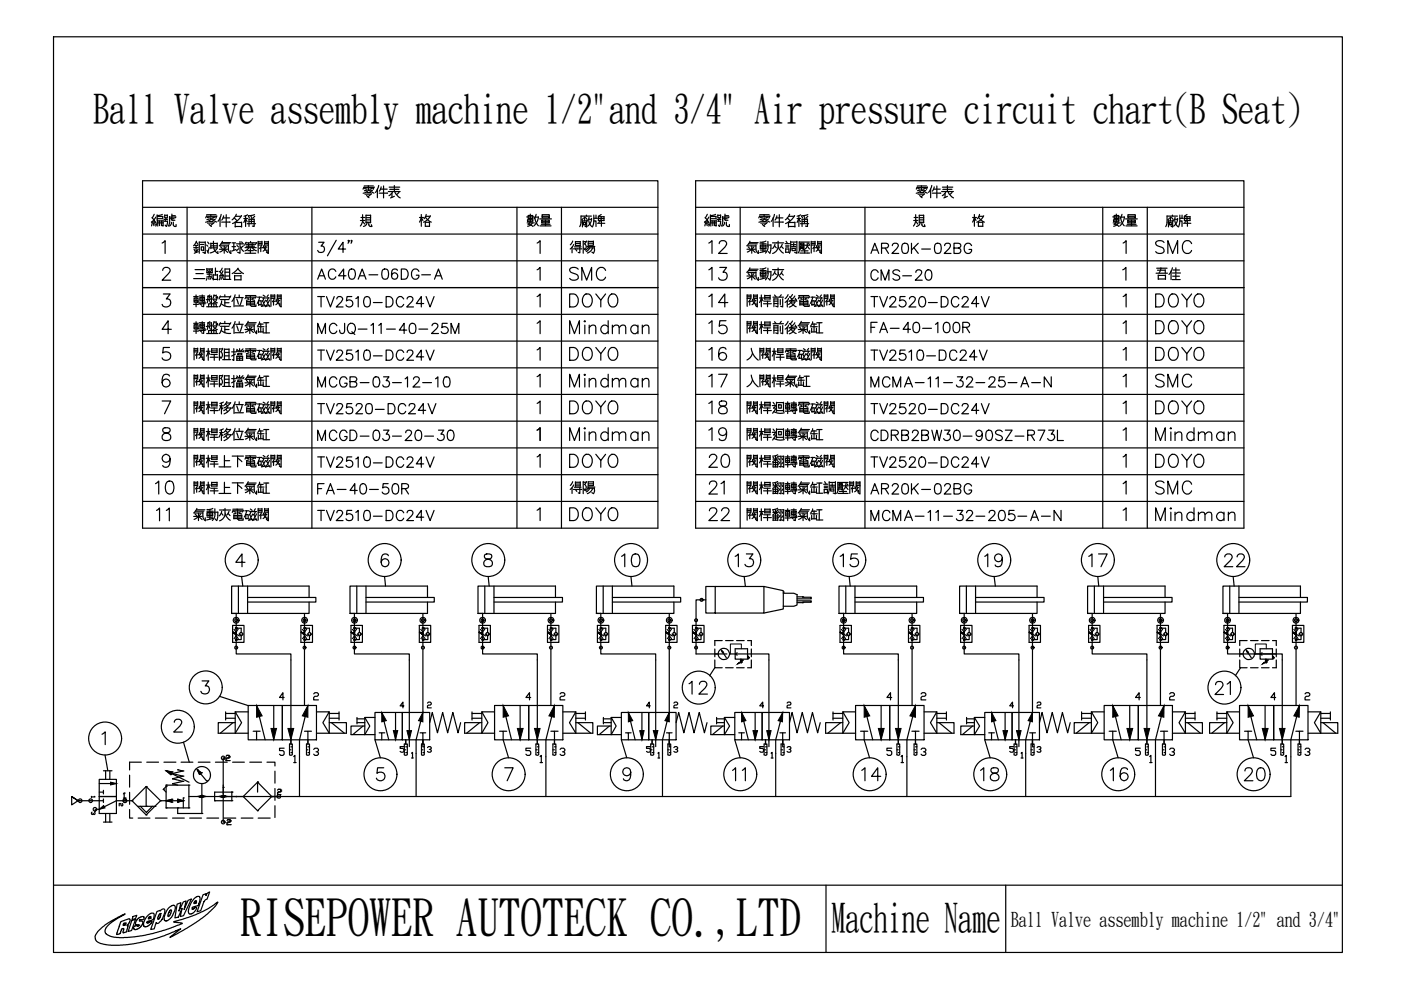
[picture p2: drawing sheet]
<svg xmlns="http://www.w3.org/2000/svg" width="297mm" height="210mm" viewBox="0 0 297 210" stroke-linecap="round" stroke-linejoin="round" font-family="sans-serif">
<defs><g id="words">
<g font-size="25.1">
<text x="14.5" y="51.9">編號</text>
<text x="131.9" y="51.9">編號</text>
</g>
<g font-size="15">
<text x="107.2" y="53.3">數量</text>
<text x="231.4" y="53.3">數量</text>
</g>
<text font-size="14.1" x="239.5" y="52.2">廠牌</text>
<g font-size="11.9">
<text x="71.3" y="50.1">規 格</text>
<text x="188.7" y="50.1">規 格</text>
</g>
<text font-size="11" x="240.9" y="60.7">吾佳</text>
<text font-size="10.8" x="50.9" y="198">RISEPOWER AUTOTECK CO.,LTD</text>
<g font-size="9.3">
<text x="116.4" y="55.4">得陽</text>
<text x="116.4" y="106.5">得陽</text>
</g>
<g font-size="8.5">
<text x="19.8" y="26">Ball Valve assembly machine 1/2&quot;and 3/4&quot; Air pressure circuit chart(B Seat)</text>
<text x="176.3" y="197.3">Machine Name</text>
</g>
<text font-size="6.6" x="66" y="55.4">3/4&quot;</text>
<g font-size="6.2">
<text x="149.2" y="55">12</text>
<text x="243.8" y="55">SMC</text>
<text x="119.6" y="60.7">SMC</text>
<text x="149.2" y="60.7">13</text>
<text x="119.6" y="66.3">DOYO</text>
<text x="119.6" y="72">Mindman</text>
<text x="149.2" y="66.3">14</text>
<text x="149.2" y="72">15</text>
<text x="243.8" y="66.3">DOYO</text>
<text x="243.8" y="72">DOYO</text>
<text x="119.6" y="77.6">DOYO</text>
<text x="149.2" y="77.6">16</text>
<text x="243.8" y="77.6">DOYO</text>
<text x="119.6" y="83.3">Mindman</text>
<text x="149.2" y="83.3">17</text>
<text x="243.8" y="83.3">SMC</text>
<text x="119.6" y="88.9">DOYO</text>
<text x="149.2" y="88.9">18</text>
<text x="243.8" y="88.9">DOYO</text>
<text x="130.5" y="121.4">10</text>
<text x="154.5" y="121.4">13</text>
<text x="176.7" y="121.4">15</text>
<text x="207.4" y="121.4">19</text>
<text x="229.7" y="121.4">17</text>
<text x="258.2" y="121.4">22</text>
<text x="145" y="148.5">12</text>
<text x="256.5" y="148.5">21</text>
<text x="181.3" y="166.9">14</text>
<text x="206.7" y="166.9">18</text>
<text x="234.2" y="166.9">16</text>
<text x="262.5" y="166.9">20</text>
</g>
<g font-size="5.7">
<text x="66" y="72.3">MCJQ-11-40-25M</text>
<text x="119.6" y="94.5">Mindman</text>
<text x="149.2" y="94.5">19</text>
<text x="243.8" y="94.5">Mindman</text>
<text x="119.6" y="100.2">DOYO</text>
<text x="149.2" y="100.2">20</text>
<text x="243.8" y="100.2">DOYO</text>
<text x="31.7" y="105.8">10</text>
<text x="149.2" y="105.8">21</text>
<text x="243.8" y="105.8">SMC</text>
<text x="32.1" y="111.5">11</text>
<text x="119.6" y="111.5">DOYO</text>
<text x="149.2" y="111.5">22</text>
<text x="243.8" y="111.5">Mindman</text>
<text x="158.7" y="166.9" transform="rotate(-90 158.7 166.9)">11</text>
</g>
<g font-size="5.3">
<text x="183.4" y="55">AR20K-02BG</text>
<text x="66" y="60.3">AC40A-06DG-A</text>
<text x="183.4" y="60.7">CMS-20</text>
<text x="66" y="66.3">TV2510-DC24V</text>
<text x="183.4" y="66.3">TV2520-DC24V</text>
<text x="183.4" y="71.6">FA-40-100R</text>
<text x="66" y="77.6">TV2510-DC24V</text>
<text x="183.4" y="77.6">TV2510-DC24V</text>
<text x="66" y="83.3">MCGB-03-12-10</text>
<text x="183.4" y="83.3">MCMA-11-32-25-A-N</text>
<text x="66" y="88.9">TV2520-DC24V</text>
<text x="183.4" y="88.9">TV2520-DC24V</text>
<text x="66" y="94.5">MCGD-03-20-30</text>
<text x="183.4" y="94.5">CDRB2BW30-90SZ-R73L</text>
<text x="66" y="100.2">TV2510-DC24V</text>
<text x="183.4" y="100.2">TV2520-DC24V</text>
<text x="66" y="105.8">FA-40-50R</text>
<text x="183.4" y="105.8">AR20K-02BG</text>
<text x="66" y="111.5">TV2510-DC24V</text>
<text x="183.4" y="111.5">MCMA-11-32-205-A-N</text>
</g>
<text font-size="4.3" x="214.3" y="196.2">Ball Valve assembly machine 1/2&quot; and 3/4&quot;</text>
<g font-size="3.1">
<text x="18" y="173.9">3</text>
<text x="18" y="170.4">1</text>
</g>
</g></defs>
<path d="M11.3 7.8h273.3v194.1h-273.3z" fill="none" stroke="#000" stroke-width=".25"/>
<g fill="none" stroke="#000" stroke-width=".25">
<path d="M47.3 168.9h226.4M11.3 187.7h273.3M20.7 197.5l2.2-1.8 3.6-1.9-2.6 1.6-1 .7-.4 .6-.2 .5 .2 .8 1.5 .7 2.2 .1 3.2-.3 3-.6 3.2-.9 2.9-1.1 .2-.1-1.9-.4 4.8-1.5 2.4-1.2 2.2-1.4-.5 .8-2.9 2.6-3.2 2.1-3.5 2 2.2-1.9-3.5 1.5-3.7 1.1-2.8 .6-2.9 .3-2.7-.1-1.2-.2-.8-.4-.4-.3-.1-.7zM25.6 195.4l1.4-.5a.32 .32 0 0 1 .5-.1 .32 .32 0 0 1 .1 .5l-.7 .9 .2 .1v.3l-.2 .6a.42 .42 0 0 1-.6 .5l-.2 .1 .1-.5a.26 .26 0 0 0-.1-.4 .26 .26 0 0 0-.4 .2l-.2 .8-.3 .1a.23 .23 0 0 1-.3 .2 .23 .23 0 0 1-.1-.3zM26.2 195.8h.1a.24 .24 0 0 1 .3-.2 .24 .24 0 0 1 .2 .3 .24 .24 0 0 1-.3 .2 .22 .22 0 0 1-.2 .1 .22 .22 0 0 1-.2-.2zM26.5 196.1h.1M27.1 196.3h.1M27.9 195.2l.8-.3-.8 2.4-.7 .2zM28.2 194.3l.8-.2-.3 .6-.7 .3zM29 195l.5-.4 .6-.3a.35 .35 0 0 1 .5 .3 .35 .35 0 0 1-.4 .4l-.3 .1a.18 .18 0 0 0-.3 0 .18 .18 0 0 0 0 .2 .18 .18 0 0 0 .3 0 .43 .43 0 0 1 .4 .3 .43 .43 0 0 1-.2 .5l-.2 .3-.6 .5-.6 .2-.3-.1v-.5l.7-.3a.2 .2 0 0 0 .2 .2 .2 .2 0 0 0 .1-.3 .2 .2 0 0 0-.3 0 .37 .37 0 0 1-.4-.2 .37 .37 0 0 1 .1-.5zM29.5 196.2h.1M31.2 195.6h.1"/>
<path d="M31.2 194.2l.9-.6a.64 .64 0 0 1 .6 .4 .64 .64 0 0 1-.1 .7l-.1 .3-1 .3a.24 .24 0 0 0-.3 .1 .24 .24 0 0 0 .2 .3l.3-.2 .6-.2-.7 .9-.7 .3-.4-.1v-.9zM31.6 194.4a.22 .22 0 0 1 .3-.1 .22 .22 0 0 1 .1 .2 .22 .22 0 0 1-.2 .2 .2 .2 0 0 1-.2 .2 .2 .2 0 0 1-.2-.2 .2 .2 0 0 1 .2-.2zM31.8 194.7h.1M33.3 193.3l.7-.3v.2l.3-.4 .5-.1a1.67 1.67 0 0 1-.3 1.8l-.8 1.2-.3 .1-.3-.2-.4 1.3-.7 .2zM33.9 193.8a.23 .23 0 0 1 .2 .1 .23 .23 0 0 1-.1 .3l-.2 .5a.21 .21 0 0 1-.3 .2 .21 .21 0 0 1 0-.4zM34 193.7h.1M35.8 192.5l.9-.5a.36 .36 0 0 1 .5 .3l-.2 .8-.6 1.4-.8 .7-.5 .1-.3-.6 .1-.6zM36.1 193a.25 .25 0 0 1 .3 .1 .25 .25 0 0 1-.1 .3l-.4 .8a.22 .22 0 0 1-.3 0 .22 .22 0 0 1 .1-.3zM37.5 191.7l.9-.3-.5 1.8 1-2 .6-.2-.5 1.8 .9-1.9 .7-.3-1.7 3.6-.7 .1 .4-1.7-.8 1.9-.7 .1zM41 190.7l1-.7a.61 .61 0 0 1 .3 1l-.3 1-1.2 .4a.24 .24 0 0 0 0 .4 .24 .24 0 0 0 .3-.2h.1a.27 .27 0 0 1 .4-.1 .27 .27 0 0 1-.1 .4l-.9 .9h-.4l-.2-.3 .2-1.3zM41.2 191.2l.1-.1a.24 .24 0 0 1 .4 .1 .24 .24 0 0 1-.3 .3 .19 .19 0 0 1-.3 0 .19 .19 0 0 1 .1-.3zM43.1 189.7l.7-.2-.2 .4 .3-.4 .5-.4-.5 1.5-.6 .5-.8 2-.7 .2z"/>
<path d="M175.1 187.7v14.2M213.2 187.7v14.2"/>
</g>
<!-- layer: 1 -->
<g fill="none" stroke="#000" stroke-width=".25">
<path d="M49.1 130.1h1v8.6h11.6v19M49.3 132.6h2.4v3.6h-2.4zM49.4 134l.5 .4-.5-.4 .6 .3-.1 .2zM49.6 133.4a1.32 1.32 0 0 1 0 2M50 134.4l-.6-.4 .6 .5 .1-.2-.7-.3 1.4 .8M50.1 135.6h.1M50.1 133.2h1v.9M50.2 133.2h.1M50.2 135.6h.1M50.5 133.4a1.36 1.36 0 0 0 0 2M50.5 124.3v5.8M50.7 134.4l.4 .4 .5-.4"/>
<path d="M51.1 134.8v.8h-1M52.5 126.7h14.5v.9h-14.5M52.5 124.3v5.8M63.8 132.6h2.5v3.6h-2.5zM63.9 134l.6 .3-.1 .1-.5-.4 .6 .3-.1 .2zM64.1 133.4a1.27 1.27 0 0 1 0 2M64.6 135.6h.1M64.5 133.2l.1 .1zM64.5 134.4l-.6-.4 .5 .5 .2-.2-.7-.3 1.3 .8M64.6 133.2h1v.9M64.6 130.1v7.2M64.6 137.6v12"/>
<path d="M64.7 133.2h.1M64.7 135.6h.1M65 133.4a1.28 1.28 0 0 0 0 2M65.2 134.4l.4 .4 .5-.4M65.5 127.6v2.5h-16.4M65.5 126.7v-2.4h-16.4v5.8M65.6 134.8v.8h-1M74.2 130.1h.9v8.6h11.7v19.6M74.4 132.6h2.4v3.6h-2.4zM74.5 134l.5 .4-.5-.4 .6 .3-.1 .2zM74.7 133.4a1.32 1.32 0 0 1 0 2M75.1 133.2h.2l-.2 .1z"/>
<path d="M75.1 134.4l-.6-.4 .5 .5 .2-.2-.7-.3 1.3 .8M75.2 135.6h.1M75.1 133.2h1.1v.9M75.2 133.2h.1M75.3 135.6h.1M75.3 133.2h.1M75.6 133.4a1.36 1.36 0 0 0 0 2M75.6 124.3v5.8M75.8 134.4l.4 .4 .5-.4M76.2 134.8v.8h-1.1M77.6 126.7h14.5v.9h-14.5M77.6 124.3v5.8"/>
<path d="M88.9 132.6h2.4v3.6h-2.4zM88.9 134l.6 .4-.6-.4 .7 .3-.1 .2zM89.2 133.4a1.27 1.27 0 0 1 0 2M89.6 135.6l.1 .1zM89.6 133.2h.1v.1zM89.6 134.4l-.7-.4 .6 .5 .2-.2-.8-.3 1.4 .8M89.7 130.1v7.2M89.7 137.6v13.5l-1.5 5.8v12M89.7 133.2h1v.9M89.7 135.6h.1M89.7 133.2h.1M89.8 133.2h.1"/>
<path d="M89.8 135.6h.1M90.1 133.4a1.28 1.28 0 0 0 0 2M90.3 134.4l.4 .4 .5-.4M90.6 127.6v2.5h-16.4M90.6 126.7v-2.4h-16.4v5.8M90.7 134.8v.8h-1M101.3 130.1h1v8.6h11.6v19M101.6 132.6h2.4v3.6h-2.4zM101.6 134l.6 .4-.6-.4 .7 .3-.1 .2zM101.9 133.4a1.24 1.24 0 0 1 0 2M102.2 133.2l.1 .1zM102.3 135.6l.1 .1z"/>
<path d="M102.3 134.4l-.7-.4 .6 .5 .1-.2-.7-.3 1.4 .8M102.3 133.2h1.1v.9M102.4 135.6h.1M102.4 133.2h.1M102.8 133.4a1.32 1.32 0 0 0-.1 2M102.8 124.3v5.8M102.9 134.4l.5 .4 .4-.4M103.4 134.8v.8h-1.1M104.7 126.7h14.6v.9h-14.6M104.7 124.3v5.8M116.1 132.6h2.4v3.6h-2.4zM116.1 134l.6 .4-.6-.4 .7 .3-.1 .2z"/>
<path d="M116.4 133.4a1.32 1.32 0 0 1 0 2M116.7 133.2h.2l-.1 .1zM116.8 134.4l-.7-.4 .6 .5 .1-.2-.7-.3 1.4 .8M116.8 135.6h.1M116.8 133.2h1.1v.9M116.8 130.1v7.2M116.8 137.6v12M116.9 133.2h.1M116.9 135.6h.1M117 135.6h.1M117.3 133.4a1.36 1.36 0 0 0 0 2M117.4 134.4l.5 .4 .4-.4"/>
<path d="M117.8 127.6v2.5h-16.5M117.8 126.7v-2.4h-16.5v5.8M117.9 134.8v.8h-1.1M126.4 130.1h1v8.6h11.6v19.6M126.7 132.6h2.4v3.6h-2.4zM126.7 134l.6 .4-.6-.4 .6 .3v.2zM127 133.4a1.32 1.32 0 0 1 0 2M127.3 133.2h.2l-.1 .1zM127.3 134.4l-.6-.4 .6 .5 .1-.2-.7-.3 1.4 .8M127.4 135.6h.1M127.4 133.2h1v.9M127.5 133.2h.1"/>
<path d="M127.6 135.6h.1M127.8 133.4a1.36 1.36 0 0 0 0 2M127.9 124.3v5.8M128 134.4l.4 .4 .5-.4M128.4 134.8v.8h-1M129.8 126.7h14.5v.9h-14.5M129.8 124.3v5.8M141.1 132.6h2.5v3.6h-2.5zM141.2 134l.5 .4-.5-.4 .7 .3-.1 .2zM141.4 133.4a1.27 1.27 0 0 1 .1 2M141.9 135.6v.1zM141.9 133.2h.1l-.1 .1z"/>
<path d="M141.9 134.4l-.7-.4 .6 .5 .1-.2-.7-.3 1.4 .8M141.9 133.2h1.1v.9M141.9 130.1v7.2M141.9 137.6v13.5l-1.4 5.8v12M141.9 135.6h.1M142 135.6h.1M142 133.2h.1M142.1 135.6h.1M142.4 133.4a1.28 1.28 0 0 0 0 2M142.5 134.4l.5 .4 .4-.4M142.9 127.6v2.5h-16.5M142.9 126.7v-2.4h-16.5v5.8"/>
<path d="M143 134.8v.8h-1.1M146.8 132.6h2.5v3.6h-2.5zM146.9 134l.6 .3-.1 .1-.5-.4 .6 .3-.1 .2zM147.1 133.4a1.27 1.27 0 0 1 .1 2M147.6 135.6h.1M147.5 134.4l-.6-.4 .5 .5 .2-.2-.7-.3 1.4 .8M147.6 133.2h1v.9M147.7 133.2h.1M147.7 135.6h.1M148 133.4a1.28 1.28 0 0 0 0 2M148.2 134.4l.4 .4 .5-.4M148.6 134.8v.8h-1"/>
<path d="M149.6 127.2h-2v11.5h6.5M151.6 139.9v1.7h1.5M151.6 137.6v1.6M151.6 124.3v5.7h10.4v-5.7h-12.4v5.7h2M153 137.9l1 1.6M153.1 135.8h-1.5v1.1M153.8 135.8h1.6M154.7 138.7h8.3v19.6M155.9 137.6h2.6v2.2h-2.6zM156.2 135.8h1.6M156.3 138.4l-.4 .3 .4 .2M157.2 139.8h-.2l.4 .1-.4 .2h.4l-.4 .2 .4 .1-.4 .1 .2 .1"/>
<path d="M157.6 139.9l-1.2 .9M158.5 135.8h.8v1.1M158.6 139.1l.3 .4-.3 .3zM159.3 139.9v1.7h-.8M159.3 137.6v1.6M162 124.3l4.1 .9v3.9l-4.1 .9M166.1 125.5h.1M166.1 125.8h2.2l.7 .3M169 126v2.3l-.7 .2h-2.2M169 127.4h3v.3l-1.8 .1M169 126.5h1.2M169 127.8h1.2"/>
<path d="M170.2 126.5h.1M170.2 126.5l1.8 .1v.4h-3M170.2 127.8h.1M177.9 130.1h1v8.6h11.6v19M178.1 132.6h2.4v3.6h-2.4zM178.1 134l.6 .4-.6-.4 .7 .3-.1 .2zM178.4 133.4a1.27 1.27 0 0 1 0 2M178.8 135.6l.1 .1zM178.8 133.2h.1v.1zM178.8 134.4l-.7-.4 .6 .5 .2-.2-.8-.3 1.4 .8M178.9 133.2h1v.9M178.9 135.6h.1"/>
<path d="M178.9 133.2h.1M179 133.2h.1M179 135.6h.1M179.3 133.4a1.32 1.32 0 0 0 0 2M179.3 124.3v5.8M179.5 134.4l.4 .4 .5-.4M179.9 134.8v.8h-1M181.3 126.7h14.5v.9h-14.5M181.3 124.3v5.8M192.6 132.6h2.4v3.6h-2.4zM192.7 134l.5 .4-.5-.4 .6 .3-.1 .2zM192.9 133.4a1.24 1.24 0 0 1 0 2"/>
<path d="M193.3 134.4l-.6-.4 .6 .5 .1-.2-.7-.3 1.4 .8M193.3 135.6l.1 .1zM193.4 133.2h1v.9M193.4 130.1v7.2M193.4 137.6v12M193.4 135.6h.1M193.4 133.2h.1M193.5 135.6h.1M193.5 133.2h.1M193.8 133.4a1.32 1.32 0 0 0 0 2M194 134.4l.4 .4 .5-.4M194.4 127.6v2.5h-16.5"/>
<path d="M194.4 126.7v-2.4h-16.5v5.8M194.4 134.8v.8h-1M203.5 130.1h.9v8.6h11.6v19.6M203.7 132.6h2.4v3.6h-2.4zM203.7 134l.6 .4-.6-.4 .7 .3-.1 .2zM204 133.4a1.24 1.24 0 0 1 0 2M204.3 133.2l.1 .1zM204.4 135.6l.1 .1zM204.4 134.4l-.7-.4 .6 .5 .1-.2-.7-.3 1.4 .8M204.4 133.2h1.1v.9M204.5 135.6h.1M204.5 133.2h.1"/>
<path d="M204.6 135.6h.1M204.9 133.4a1.32 1.32 0 0 0 0 2M204.9 124.3v5.8M205 134.4l.5 .4 .5-.4M205.5 134.8v.8h-1.1M206.8 126.7h14.6v.9h-14.6M206.8 124.3v5.8M218.2 132.6h2.4v3.6h-2.4zM218.2 134l.6 .4-.6-.4 .7 .3-.1 .2zM218.5 133.4a1.32 1.32 0 0 1 0 2M218.8 133.2h.2l-.1 .1zM218.9 135.6h.1"/>
<path d="M218.9 134.4l-.7-.4 .6 .5 .1-.2-.7-.3 1.4 .8M218.9 133.2h1.1v.9M218.9 130.1v7.2M218.9 137.6v13.5l-1.4 5.8v12M219 135.6h.1M219 133.2h.1M219.1 135.6h.1M219.4 133.4a1.36 1.36 0 0 0 0 2M219.5 134.4l.5 .4 .4-.4M219.9 127.6v2.5h-16.4M219.9 126.7v-2.4h-16.4v5.8M220 134.8v.8h-1.1"/>
<path d="M230.6 130.1h1v8.6h11.6v19M230.8 132.6h2.4v3.6h-2.4zM230.8 134l.6 .4-.6-.4 .7 .3-.1 .2zM231.1 133.4a1.24 1.24 0 0 1 0 2M231.5 133.2h.1v.1zM231.5 135.6l.1 .1zM231.5 134.4l-.7-.4 .6 .5 .2-.2-.8-.3 1.4 .8M231.6 133.2h1v.9M231.6 135.6h.1M231.6 133.2h.1M231.7 135.6h.1M232 133.4a1.32 1.32 0 0 0 0 2"/>
<path d="M232 124.3v5.8M232.2 134.4l.4 .4 .5-.4M232.6 134.8v.8h-1M234 126.7h14.5v.9h-14.5M234 124.3v5.8M245.3 132.6h2.4v3.6h-2.4zM245.4 134l.5 .4-.5-.4 .6 .3-.1 .2zM245.6 133.4a1.32 1.32 0 0 1 0 2M246 134.4l-.6-.4 .5 .5 .2-.2-.7-.3 1.3 .8M246.1 135.6h.1M246 133.2h1.1v.9M246 130.1v7.2"/>
<path d="M246 137.6v12M246.1 133.2h.1M246.2 135.6h.1M246.2 133.2h.1M246.5 133.4a1.36 1.36 0 0 0 0 2M246.7 134.4l.4 .4 .5-.4M247 127.6v2.5h-16.4M247 126.7v-2.4h-16.4v5.8M247.1 134.8v.8h-1.1M259.3 130.1h1v8.6h11.6v19M259.5 132.6h2.4v3.6h-2.4zM259.5 134l.6 .4-.6-.4 .7 .3-.1 .2z"/>
<path d="M259.8 133.4a1.24 1.24 0 0 1 0 2M260.2 133.2h.1v.1zM260.2 135.6l.1 .1zM260.2 134.4l-.7-.4 .6 .5 .2-.2-.8-.3 1.4 .8M260.3 133.2h1v.9M260.3 135.6h.1M260.3 133.2h.1M260.4 135.6h.1M260.7 133.4a1.32 1.32 0 0 0 0 2M260.7 124.3v5.8M260.9 134.4l.4 .4 .5-.4M261.3 134.8v.8h-1"/>
<path d="M262.7 126.7h14.5v.9h-14.5M262.7 124.3v5.8M262.8 139.9v1.7h1.6M262.8 137.6v1.6M262.8 138.7h.8M264.2 137.9l1.1 1.6M264.4 135.8h-1.6v1.1M265.1 135.8h1.6M266 138.7h4.6M267.2 137.6h2.6v2.2h-2.6zM267.5 135.8h1.6M267.6 138.4l-.4 .3 .4 .2"/>
<path d="M268.5 139.8h-.2l.4 .1-.4 .2h.4l-.4 .2 .4 .1-.4 .1 .2 .1M268.9 139.9l-1.2 .9M269.8 135.8h.8v1.1M269.9 139.1l.3 .4-.3 .3zM270.6 139.9v1.7h-.8M270.6 137.6v1.6M274 132.6h2.4v3.6h-2.4zM274.1 134l.5 .4-.5-.4 .6 .3-.1 .2zM274.3 133.4a1.32 1.32 0 0 1 0 2M274.7 134.4l-.6-.4 .5 .5 .2-.2-.7-.3 1.4 .8M274.8 135.6h.1M274.8 133.2h1v.9"/>
<path d="M274.8 130.1v7.2M274.8 137.6v12M274.8 133.2h.1M274.9 135.6h.1M274.9 133.2h.1M275.2 133.4a1.36 1.36 0 0 0 0 2M275.4 134.4l.4 .4 .5-.4M275.7 127.6v2.5h-16.4M275.7 126.7v-2.4h-16.4v5.8M275.8 134.8v.8h-1M47.8 151.3h2.1M47.8 152.3h2.1"/>
<path d="M47.8 150.9v1.8M49.4 153.2l-2.7 2.3M49.9 150.9v4.6h2.7M52.6 149.6h7.3v7.3h-7.3zM52.6 150.9h-2.7l1.3 2.3-1.3 2.3h-3.6v-2.3h3.6M53.7 155h.7v1.9M54.4 149.6l1.8 7.3M54.4 155h.8M58 149.6v7.3M59.9 149.6h7.2v7.3h-7.2zM61.4 157.7h.6v2.3l-.3 .2-.3-.2zM61.4 159h.3"/>
<path d="M61.7 158.3h.3M61.7 159.6h.3M64.6 155h.7v2.7M65 157.7h.6v2.3l-.3 .2-.3-.2zM65 159h.3M65.3 158.3h.3M65.3 159.6h.3M65.3 149.6l-1.8 7.3v12M65.3 155h.7M67.1 150.9h2.7l-1.3 2.3 1.3 2.3h3.6v-2.3h-3.6M69.8 150.9v4.6h-2.7M69.8 151.3h2.1"/>
<path d="M69.8 152.3h2.1M70.3 153.2l2.7 2.3M71.9 150.9v1.8M75.7 152.1v1.4M75.7 152.4h1.6M75.7 153.2h1.6M77 153.9l-2.2 1.9M77.3 152.1v3.7h2.2M79.5 151.1h5.8v5.8h-5.8zM79.5 152.1h-2.2l1.1 1.8-1.1 1.9h-2.9v-1.9h2.9M80.4 155.4h.5v1.5M80.9 151.1l1.5 5.8"/>
<path d="M81 155.4h.6M83.9 151.1v5.8M85.3 151.1h5.8v5.8h-5.8zM85.7 157.7h.7v2.3l-.4 .2-.3-.2zM85.7 159h.3M86 156.9v.8M86 158.3h.4M86 159.6h.4M89.1 155.4h.6v2.9M89.4 157.7h.6v2.3l-.3 .2-.3-.2zM89.4 159h.3M89.7 158.3h.3"/>
<path d="M89.7 159.6h.3M89.7 155.4h.6M91.1 153.2l.6-2.1 1.1 4.3 1.1-4.3 1 4.3 1.1-4.3 1.1 4.3 .6-2.2M100.1 151.3h2.1M100.1 152.3h2.1M100.1 150.9v1.8M101.7 153.2l-2.8 2.3M102.2 150.9v4.6h2.7M104.9 149.6h7.2v7.3h-7.2zM104.9 150.9h-2.7l1.3 2.3-1.3 2.3h-3.7v-2.3h3.7M105.9 155h.8v1.9M106.7 155h.7"/>
<path d="M106.7 149.6l1.8 7.3M110.3 149.6v7.3M112.1 149.6h7.2v7.3h-7.2zM113.6 157.7h.6v2.3l-.3 .2-.3-.2zM113.6 159h.3M113.9 158.3h.3M113.9 159.6h.3M116.8 155h.8v2.7M117.2 157.7h.7v2.3l-.3 .2-.4-.2zM117.2 159h.4M117.6 158.3h.3M117.6 159.6h.3"/>
<path d="M117.6 155h.7M117.6 149.6l-1.9 7.3v12M119.3 150.9h2.8l-1.4 2.3 1.4 2.3h3.6v-2.3h-3.6M122.1 150.9v4.6h-2.8M122.1 151.3h2M122.1 152.3h2M122.5 153.2l2.8 2.3M124.1 150.9v1.8M127.9 152.4h1.7M127.9 153.2h1.7M127.9 152.1v1.4M129.2 153.9l-2.2 1.9"/>
<path d="M129.6 152.1v3.7h2.1M131.7 151.1h5.8v5.8h-5.8zM131.7 152.1h-2.1l1 1.8-1 1.9h-2.9v-1.9h2.9M132.6 155.4h.6v1.5M133.2 155.4h.6M133.2 151.1l1.5 5.8M136.1 151.1v5.8M137.5 151.1h5.8v5.8h-5.8zM138 157.7h.6v2.3l-.3 .2-.3-.2zM138 159h.3M138.3 158.3h.3M138.3 159.6h.3"/>
<path d="M138.3 156.9v.8M141.3 155.4h.6v2.9M141.6 157.7h.6v2.3l-.3 .2-.3-.2zM141.6 159h.3M141.9 158.3h.3M141.9 159.6h.3M141.9 155.4h.6M143.3 153.2l.6-2.1 1.1 4.3 1.1-4.3 1.1 4.3 1.1-4.3 1.1 4.3 .5-2.2M151.9 152.4h1.7M151.9 153.2h1.7M151.9 152.1v1.4M153.2 153.9l-2.2 1.9"/>
<path d="M153.6 152.1v3.7h2.2M153.8 141.6h1.6M155.8 151.1h5.8v5.8h-5.8zM155.8 152.1h-2.2l1.1 1.8-1.1 1.9h-2.9v-1.9h2.9M156.2 141.6h1.6M156.6 155.4h.6v1.5M157.2 155.4h.6M157.2 151.1l1.5 5.8M160.1 151.1v5.8M161.6 151.1h5.8v5.8h-5.8zM162 157.7h.6v2.3l-.3 .2-.3-.2zM162 159h.3"/>
<path d="M162.3 158.3h.3M162.3 159.6h.3M162.3 156.9v.8M165.4 155.4h.5v2.9M165.6 157.7h.6v2.3l-.3 .2-.3-.2zM165.6 159h.3M165.9 155.4h.6M165.9 158.3h.3M165.9 159.6h.3M165.9 151.1l-1.4 5.8v12M167.4 153.2l.5-2.1 1.1 4.3 1.1-4.3 1.1 4.3 1.1-4.3 1.1 4.3 .5-2.2M176.6 150.9v1.8"/>
<path d="M176.6 151.3h2.1M176.6 152.3h2.1M178.2 153.2l-2.7 2.3M178.7 150.9v4.6h2.7M181.4 149.6h7.2v7.3h-7.2zM181.4 150.9h-2.7l1.3 2.3-1.3 2.3h-3.7v-2.3h3.7M182.5 155h.7v1.9M183.2 155h.8M183.2 149.6l1.8 7.3M186.8 149.6v7.3M188.6 149.6h7.3v7.3h-7.3zM190.2 157.7h.6v2.3l-.3 .2-.3-.2z"/>
<path d="M190.2 159h.3M190.5 158.3h.3M190.5 159.6h.3M193.3 155h.8v2.7M193.8 157.7h.6v2.3l-.3 .2-.3-.2zM193.8 159h.3M194.1 158.3h.3M194.1 159.6h.3M194.1 155h.8M194.1 149.6l-1.8 7.3v12M195.9 150.9h2.7l-1.3 2.3 1.3 2.3h3.7v-2.3h-3.7M198.6 150.9v4.6h-2.7"/>
<path d="M198.6 151.3h2.1M198.6 152.3h2.1M199.1 153.2l2.7 2.3M200.7 150.9v1.8M204.9 152.4h1.7M204.9 153.2h1.7M204.9 152.1v1.4M206.2 153.9l-2.2 1.9M206.6 152.1v3.7h2.2M208.8 151.1h5.8v5.8h-5.8zM208.8 152.1h-2.2l1.1 1.8-1.1 1.9h-2.9v-1.9h2.9M209.6 155.4h.6v1.5"/>
<path d="M210.2 155.4h.6M210.2 151.1l1.5 5.8M213.1 151.1v5.8M214.6 151.1h5.8v5.8h-5.8zM215 157.7h.6v2.3l-.3 .2-.3-.2zM215 159h.3M215.3 158.3h.3M215.3 159.6h.3M215.3 156.9v.8M218.3 155.4h.6v2.9M218.6 157.7h.6v2.3l-.3 .2-.3-.2zM218.6 159h.3"/>
<path d="M218.9 158.3h.3M218.9 159.6h.3M218.9 155.4h.6M220.4 153.2l.5-2.1 1.1 4.3 1.1-4.3 1.1 4.3 1.1-4.3 1.1 4.3 .5-2.2M229.3 151.3h2.1M229.3 152.3h2.1M229.3 150.9v1.8M230.9 153.2l-2.7 2.3M231.4 150.9v4.6h2.7M234.1 149.6h7.2v7.3h-7.2zM234.1 150.9h-2.7l1.3 2.3-1.3 2.3h-3.6v-2.3h3.6M235.2 155h.7v1.9"/>
<path d="M235.9 155h.8M235.9 149.6l1.8 7.3M239.5 149.6v7.3M241.3 149.6h7.3v7.3h-7.3zM242.9 157.7h.6v2.3l-.3 .2-.3-.2zM242.9 159h.3M243.2 158.3h.3M243.2 159.6h.3M246 155h.8v2.7M246.5 157.7h.6v2.3l-.3 .2-.3-.2zM246.5 159h.3M246.8 158.3h.3"/>
<path d="M246.8 159.6h.3M246.8 155h.8M246.8 149.6l-1.8 7.3v12M248.6 150.9h2.7l-1.3 2.3 1.3 2.3h3.6v-2.3h-3.6M251.3 150.9v4.6h-2.7M251.3 151.3h2.1M251.3 152.3h2.1M251.8 153.2l2.7 2.3M253.4 150.9v1.8M258 151.3h2.1M258 152.3h2.1M258 150.9v1.8"/>
<path d="M259.6 153.2l-2.7 2.3M260.1 150.9v4.6h2.7M262.8 149.6h7.2v7.3h-7.2zM262.8 150.9h-2.7l1.4 2.3-1.4 2.3h-3.6v-2.3h3.6M263.9 155h.7v1.9M264.6 155h.8M264.6 149.6l1.8 7.3M265.1 141.6h1.6M267.5 141.6h1.6M268.2 149.6v7.3M270 149.6h7.3v7.3h-7.3zM271.6 157.7h.6v2.3l-.3 .2-.3-.2z"/>
<path d="M271.6 159h.3M271.9 158.3h.3M271.9 159.6h.3M274.7 155h.8v2.7M275.2 157.7h.6v2.3l-.3 .2-.3-.2zM275.2 159h.3M275.5 158.3h.3M275.5 159.6h.3M275.5 155h.8M275.5 149.6l-1.8 7.3v12M277.3 150.9h2.7l-1.3 2.3 1.3 2.3h3.6v-2.3h-3.6M280 150.9v4.6h-2.7"/>
<path d="M280 151.3h2.1M280 152.3h2.1M280.5 153.2l2.7 2.3M282.1 150.9v1.8M15.2 168.9v1.8l1.4-.9-1.4-.9 1.4 .9h.4M16.6 169.8h2.6M21 168.9h3.7v3.6h-3.7zM21 165.2h3.7v3.7h-3.7zM21 166.1h3.7M21.9 174.3h1.8M21.9 163.4h1.8M22.4 163.4v1.8"/>
<path d="M22.4 172.5v1.8M23.3 163.4v1.8M23.3 172.5v1.8M26.2 169.2h.3M26.3 168.2h.1M26.3 169.2h.1M26.3 168.2l-.1 .1M26.3 168.2v1M26.5 169.8h.1M26.5 169.2h.1M27.5 171.6v1.9h.7M27.5 164.4v2.5"/>
<path d="M27.5 168v2.5M28 169.8h.1M28 169.8h-3.3l-3.7 1.8M28 169.8l3 3M29.2 171h3.7M29.3 173.5h2.5M29.8 171l1.2 1.3 1.3-1.3M30 161.6h-2.5v1.7M31 172.8h.1M31 166.8h.1M31 171h.1M31 166.8l-3 3"/>
<path d="M31 166.8v4.2M31 166.8l3 3M31.1 161.6h2.5M32.9 171h.1M32.9 173.5h2.5M34 169.8h1.3M34 169.8h.1M34 169.8l-3 3M34.6 167.4h.1M34.6 167.4l.6 .6M34.8 161.6h2.5M35.2 166.8h.1"/>
<path d="M35.2 163.4l4.9 2.4M35.2 163.4h.1M35.2 171.3h.1M35.2 169.8h.1M35.2 166.5h.1M35.2 169.8h3.7M35.2 166.8l-.6 .6M35.2 166.5h4.8M35.2 163.4l1 .8M35.2 163.4l1.3 .3M35.2 171.3h4.8M35.2 169.8l1.2 .3"/>
<path d="M35.2 166.5v4.8M36.2 164.2h.1M36.4 169.5h.1M36.4 170.1h.1M36.4 169.5l-1.2 .3M36.4 169.5v.6M36.5 163.7h.1M36.5 163.7l-.3 .5M36.6 165.1h.1M36.6 164h.1M36.6 166.2h.1M36.6 165.1l2.2 .6"/>
<path d="M36.6 164l2.2 .6M36.6 166.2l1.1 .3M36.6 173.5h2.5M37.6 172.5h5.2M37.7 163.2h.1M37.7 171.3h.1M37.7 170.1h.1M37.7 169.5h.1M37.7 163.2l1.1 .3M37.7 169.5v.6M37.7 171.3v1.2M37.7 169.5l1.2 .3"/>
<path d="M38.4 161.6h2.5M38.8 164.6h.1M38.8 163.5h.1M38.8 165.7h.1M38.8 164.6l-2.2 .5M38.8 163.5l-2.2 .5M38.8 165.7l-2.2 .5M38.9 169.8h.1M38.9 169.2h.1M38.9 169.8l-1.2 .3M38.9 169.2v2.1M40 166.5h.1"/>
<path d="M40 168.9h10M40 171.3h.1M40 166.5v4.8M40.2 173.5h2.5M41.8 163.2h.1M41.8 163.2l.9 .6M41.8 163.2l.5 1M41.9 163.3l1.9 2.2M42 161.6h2.5M42.3 164.2h.1M42.7 163.8h.1M42.7 163.8l-.4 .4"/>
<path d="M42.8 168.9h.1M42.8 172.5h.1M42.8 166.1v6.4M43.8 165.5h.1M43.9 173.5h2.5M45.5 169.8h.1M45.5 169.8h3.6M45.7 161.6h2.5M47.3 174.3h.1M47.3 166.9h.1M47.3 166.4v.5M47.3 160.7h.1"/>
<path d="M47.3 160.7v13.6M47.5 173.5h2.5M47.9 160.9h.1M47.9 161.3h.1M47.9 160.9v.4M47.9 161.3h.7M48.1 160.2h.1M48.1 160.7h.1M48.1 160.2l-.2 .2M48.1 160.2h.3M48.1 160.7h.3M48.1 160.7l-.2 .2"/>
<path d="M48.1 174.5h.1M48.1 174.9h.1M48.1 174.5v.4M48.1 174.9h.7M48.3 173.8h.1M48.3 174.3h.1M48.3 173.8l-.2 .2M48.3 173.8h.3M48.3 174.3h.3M48.3 174.3l-.2 .2M48.4 160.2h.1M48.4 160.7h.1"/>
<path d="M48.4 160.2l.2 .2M48.6 160.4h.1M48.6 160.5h.1M48.6 161.3h.1M48.6 160.4v.1M48.6 160.5l-.2 .2M48.6 173.8h.1M48.6 174.3h.1M48.6 173.8l.2 .2M48.8 174h.1M48.8 174.1h.1M48.8 174.9h.1"/>
<path d="M48.8 174v.1M48.8 174.1l-.2 .2M49.1 168h.1M49.1 169.8h.1M49.1 168h-3.6v1.8M49.1 168v1.8M49.3 161.6h2.5M50 168.9h.1M50 168.9h1.6M51.1 173.5h2.5M51.6 168.9h.1M51.6 168.9l3 3"/>
<path d="M53 161.6h2.5M54.6 171.9h.1M54.6 165.8h.1M54.6 165.8l3 3.1M54.6 165.8v2.2M54.6 165.8l-3 3.1M54.7 173.5h2.6M56.4 168.9h.1M56.6 161.6h1.7v.8M57.6 168.9h.1M57.6 168.9l-3 3M57.6 168.9h1.5"/>
<path d="M58.3 163.5v2.5M58.3 167.2v2.5M58.3 170.8v2.5M58.8 168.1h.1M58.8 168.5h.1M58.8 168.5h.8M58.8 168.1v.4M59 167.4h.1M59 167.9h.1M59 167.4l-.2 .1M59 167.4h.4M59 167.9h.4"/>
<path d="M59 167.9l-.2 .2M59.1 168.9h.1M59.4 167.4h.1M59.4 167.9h.1M59.4 167.4l.1 .1M59.5 167.5h.1M59.5 167.7h.1M59.5 167.5v.2M59.5 167.7l-.1 .2"/>
<circle cx="50" cy="133.2" r=".07"/>
<circle cx="50.1" cy="133.2" r=".11"/>
<circle cx="50.1" cy="135.6" r=".14"/>
<circle cx="50.1" cy="133.2" r=".14"/>
<circle cx="50.1" cy="135.6" r=".09"/>
<circle cx="51.1" cy="134.4" r=".31"/>
<circle cx="64.6" cy="135.6" r=".16"/>
<circle cx="64.6" cy="133.2" r=".11"/>
<circle cx="64.6" cy="135.6" r=".11"/>
<circle cx="64.6" cy="133.2" r=".15"/>
<circle cx="65.6" cy="134.4" r=".3"/>
<circle cx="75.2" cy="133.2" r=".16"/>
<circle cx="75.2" cy="133.2" r=".07"/>
<circle cx="75.2" cy="135.6" r=".15"/>
<circle cx="75.2" cy="135.6" r=".1"/>
<circle cx="76.2" cy="134.4" r=".31"/>
<circle cx="89.7" cy="135.6" r=".09"/>
<circle cx="89.7" cy="133.2" r=".12"/>
<circle cx="89.7" cy="135.6" r=".16"/>
<circle cx="89.7" cy="133.2" r=".14"/>
<circle cx="90.7" cy="134.4" r=".31"/>
<circle cx="102.3" cy="133.2" r=".11"/>
<circle cx="102.3" cy="135.6" r=".14"/>
<circle cx="102.3" cy="133.2" r=".14"/>
<circle cx="102.3" cy="135.6" r=".1"/>
<circle cx="103.4" cy="134.4" r=".31"/>
<circle cx="116.8" cy="133.2" r=".16"/>
<circle cx="116.8" cy="133.2" r=".07"/>
<circle cx="116.8" cy="135.6" r=".15"/>
<circle cx="116.8" cy="135.6" r=".1"/>
<circle cx="117.9" cy="134.4" r=".31"/>
<circle cx="127.4" cy="133.2" r=".16"/>
<circle cx="127.4" cy="133.2" r=".07"/>
<circle cx="127.4" cy="135.6" r=".15"/>
<circle cx="127.4" cy="135.6" r=".1"/>
<circle cx="128.5" cy="134.4" r=".31"/>
<circle cx="141.9" cy="135.6" r=".09"/>
<circle cx="141.9" cy="133.2" r=".12"/>
<circle cx="141.9" cy="135.6" r=".16"/>
<circle cx="141.9" cy="133.2" r=".14"/>
<circle cx="142.9" cy="134.4" r=".31"/>
<circle cx="147.6" cy="135.6" r=".16"/>
<circle cx="147.6" cy="133.2" r=".07"/>
<circle cx="147.6" cy="133.2" r=".11"/>
<circle cx="147.6" cy="133.2" r=".15"/>
<circle cx="147.6" cy="135.6" r=".11"/>
<circle cx="148.6" cy="134.4" r=".3"/>
<circle cx="148.8" cy="127.2" r=".3"/>
<circle cx="153.5" cy="138.7" r="1.19"/>
<circle cx="178.9" cy="135.6" r=".09"/>
<circle cx="178.9" cy="133.2" r=".12"/>
<circle cx="178.9" cy="135.6" r=".16"/>
<circle cx="178.9" cy="133.2" r=".14"/>
<circle cx="179.9" cy="134.4" r=".31"/>
<circle cx="193.3" cy="133.2" r=".07"/>
<circle cx="193.4" cy="133.2" r=".11"/>
<circle cx="193.4" cy="135.6" r=".14"/>
<circle cx="193.4" cy="133.2" r=".14"/>
<circle cx="193.4" cy="135.6" r=".09"/>
<circle cx="194.4" cy="134.4" r=".31"/>
<circle cx="204.4" cy="133.2" r=".11"/>
<circle cx="204.4" cy="133.2" r=".14"/>
<circle cx="204.4" cy="135.6" r=".14"/>
<circle cx="204.4" cy="135.6" r=".09"/>
<circle cx="205.5" cy="134.4" r=".31"/>
<circle cx="218.9" cy="133.2" r=".16"/>
<circle cx="218.9" cy="133.2" r=".07"/>
<circle cx="218.9" cy="135.6" r=".15"/>
<circle cx="218.9" cy="135.6" r=".1"/>
<circle cx="220" cy="134.4" r=".31"/>
<circle cx="231.5" cy="133.2" r=".11"/>
<circle cx="231.5" cy="135.6" r=".14"/>
<circle cx="231.5" cy="135.6" r=".1"/>
<circle cx="231.6" cy="133.2" r=".13"/>
<circle cx="232.6" cy="134.4" r=".31"/>
<circle cx="246.1" cy="133.2" r=".07"/>
<circle cx="246.1" cy="133.2" r=".16"/>
<circle cx="246.1" cy="135.6" r=".15"/>
<circle cx="246.1" cy="133.2" r=".11"/>
<circle cx="246.1" cy="135.6" r=".1"/>
<circle cx="247.1" cy="134.4" r=".31"/>
<circle cx="260.2" cy="135.6" r=".14"/>
<circle cx="260.3" cy="135.6" r=".1"/>
<circle cx="260.3" cy="133.2" r=".09"/>
<circle cx="260.3" cy="133.2" r=".13"/>
<circle cx="261.3" cy="134.4" r=".31"/>
<circle cx="264.8" cy="138.7" r="1.19"/>
<circle cx="274.8" cy="133.2" r=".07"/>
<circle cx="274.8" cy="133.2" r=".11"/>
<circle cx="274.8" cy="135.6" r=".14"/>
<circle cx="274.8" cy="135.6" r=".1"/>
<circle cx="274.8" cy="133.2" r=".14"/>
<circle cx="275.8" cy="134.4" r=".31"/>
<circle cx="42.8" cy="164.4" r="1.81"/>
<circle cx="42.8" cy="168.9" r=".24"/>
<circle cx="47.3" cy="168.9" r=".24"/>
</g>
<!-- layer: CONNECTIONS -->
<g fill="none" stroke="#000" stroke-width=".25">
<circle cx="50.1" cy="131.5" r=".6"/>
<circle cx="50.1" cy="137.3" r=".3"/>
<circle cx="50.1" cy="131.5" r=".3"/>
<circle cx="64.6" cy="137.3" r=".29"/>
<circle cx="64.6" cy="131.5" r=".29"/>
<circle cx="64.6" cy="131.5" r=".6"/>
<circle cx="75.2" cy="131.5" r=".6"/>
<circle cx="75.2" cy="137.3" r=".3"/>
<circle cx="75.2" cy="131.5" r=".3"/>
<circle cx="89.7" cy="137.3" r=".3"/>
<circle cx="89.7" cy="131.5" r=".3"/>
<circle cx="89.7" cy="131.5" r=".59"/>
<circle cx="102.3" cy="137.3" r=".3"/>
<circle cx="102.3" cy="131.5" r=".3"/>
<circle cx="102.3" cy="131.5" r=".59"/>
<circle cx="116.8" cy="131.5" r=".6"/>
<circle cx="116.8" cy="131.5" r=".3"/>
<circle cx="116.8" cy="137.3" r=".3"/>
<circle cx="127.4" cy="131.5" r=".6"/>
<circle cx="127.4" cy="137.3" r=".3"/>
<circle cx="127.4" cy="131.5" r=".3"/>
<circle cx="141.9" cy="131.5" r=".59"/>
<circle cx="141.9" cy="137.3" r=".29"/>
<circle cx="141.9" cy="131.5" r=".29"/>
<circle cx="147.6" cy="137.3" r=".29"/>
<circle cx="147.6" cy="131.5" r=".29"/>
<circle cx="178.9" cy="137.3" r=".3"/>
<circle cx="178.9" cy="131.5" r=".3"/>
<circle cx="178.9" cy="131.5" r=".59"/>
<circle cx="193.4" cy="137.3" r=".3"/>
<circle cx="193.4" cy="131.5" r=".3"/>
<circle cx="193.4" cy="131.5" r=".59"/>
<circle cx="204.4" cy="137.3" r=".3"/>
<circle cx="204.4" cy="131.5" r=".3"/>
<circle cx="204.4" cy="131.5" r=".59"/>
<circle cx="218.9" cy="131.5" r=".6"/>
<circle cx="218.9" cy="137.3" r=".3"/>
<circle cx="218.9" cy="131.5" r=".3"/>
<circle cx="231.6" cy="137.3" r=".3"/>
<circle cx="231.6" cy="131.5" r=".3"/>
<circle cx="231.6" cy="131.5" r=".59"/>
<circle cx="246.1" cy="131.5" r=".6"/>
<circle cx="246.1" cy="137.3" r=".3"/>
<circle cx="246.1" cy="131.5" r=".3"/>
<circle cx="260.3" cy="131.5" r=".3"/>
<circle cx="260.3" cy="137.3" r=".3"/>
<circle cx="260.3" cy="131.5" r=".59"/>
<circle cx="274.8" cy="131.5" r=".6"/>
<circle cx="274.8" cy="137.3" r=".3"/>
<circle cx="274.8" cy="131.5" r=".3"/>
<circle cx="17" cy="169.8" r=".38"/>
<circle cx="26.5" cy="169.8" r=".38"/>
<circle cx="47.3" cy="174.3" r=".39"/>
<circle cx="47.3" cy="160.7" r=".39"/>
<circle cx="59.1" cy="168.9" r=".37"/>
</g>
<!-- layer: 1 -->
<g fill="#000" stroke="#000" stroke-width=".21">
<path d="M153 137.9l.4 .4-.2 .1zM264.2 137.9l.5 .4-.2 .1zM54.4 149.6l1.2 2.2-1.2 .3zM57.4 154.4h1.2l-.6 2.5zM61 154.4h1.3l-.6 2.5zM65.3 149.6v2.5l-1.2-.3zM80.9 151.1l1 1.7-1 .2zM83.4 154.9h.9l-.4 2zM86.3 154.9h.9l-.4 2zM89.7 151.1v1.9l-1-.2zM106.7 149.6l1.1 2.2-1.1 .3zM109.7 154.4h1.2l-.6 2.5z"/>
<path d="M113.3 154.4h1.2l-.6 2.5zM117.6 149.6l-.1 2.5-1.1-.3zM133.2 151.1l1 1.7-1 .2zM135.6 154.9h1l-.5 2zM138.5 154.9h1l-.5 2zM141.9 151.1v1.9l-.9-.2zM156.7 140.5l.1 .1-.4 .2zM157.2 151.1l1 1.7-1 .2zM159.6 154.9h1l-.5 2zM162.6 154.9h.9l-.5 2zM165.9 151.1v1.9l-.9-.2zM183.2 149.6l1.2 2.2-1.2 .3z"/>
<path d="M186.2 154.4h1.3l-.7 2.5zM189.9 154.4h1.2l-.6 2.5zM194.1 149.6v2.5l-1.2-.3zM210.2 151.1l1 1.7-1 .2zM212.6 154.9h1l-.5 2zM215.5 154.9h1l-.5 2zM218.9 151.1v1.9l-.9-.2zM235.9 149.6l1.2 2.2-1.2 .3zM238.9 154.4h1.3l-.7 2.5zM242.6 154.4h1.2l-.6 2.5zM246.8 149.6v2.5l-1.2-.3zM264.6 149.6l1.2 2.2-1.2 .3z"/>
<path d="M268 140.5l.1 .1-.4 .2zM267.6 154.4h1.3l-.7 2.5zM271.3 154.4h1.2l-.6 2.5zM275.5 149.6v2.5l-1.2-.3zM21 171.6l1-.8 .3 .5zM23.5 165.8l1.2 .3-1.2 .3zM35.2 163.4l1.3 .3-.3 .5zM35.2 169.8l1.2-.3v.6zM37.7 169.5l1.2 .3-1.2 .3zM41.8 163.2l.9 .6-.4 .4zM42.5 168.9h.6l-.5 .2zM42.6 168.7h.4l-.5 .2z"/>
<path d="M42.6 168.7h.4zM42.5 168.9l.5-.2 .1 .2zM47.1 168.9h.5l-.4 .2zM47.2 169.1h.3zM47.1 168.9l.4-.2 .1 .2zM47.2 169.1l.4-.2-.1 .2z"/>
<path d="M42.6 169.1h.4zM42.6 169.1l.5-.2-.1 .2z"/>
<path d="M47.2 168.7l-.1 .2 .4-.2zM47.2 168.7h.3z"/>
</g>
<!-- layer: TEXT -->
<g fill="none" stroke="#000" stroke-width=".25">
<path d="M60.2 147.9h-.9l.7-1v1.5M60.2 158.6h-.9v.5h.7l.2 .3v.5l-.2 .3h-.5l-.2-.3M66.5 147.1l.3-.2h.5l.2 .2v.3l-.2 .2h-.5l-.3 .3v.5h1M66.5 158.9l.3-.3h.5l.2 .3v.2l-.2 .3h-.3M67.3 159.4l.2 .3v.2l-.2 .3h-.5l-.3-.3M85.6 149.7h-.8l.6-.8v1.2M85.6 158.3h-.8v.4h.6l.2 .2v.4l-.2 .2-.6-.2M87.2 159.7l.3-.2v1.2M90.6 149.1l.2-.2h.4l.2 .2-.2 .4-.6 .2v.4h.8M90.6 158.5l.2-.2h.4l.2 .2-.2 .4h-.2M91.2 158.9l.2 .2-.2 .4-.6-.2M112.5 147.9h-1l.8-1v1.5"/>
<path d="M112.5 158.6h-1v.5h.8l.2 .3v.5l-.2 .3h-.5l-.3-.3M118.7 147.1l.3-.2h.5l.3 .2v.3l-.3 .2h-.5l-.3 .3v.5h1.1M118.7 158.9l.3-.3h.5l.3 .3v.2l-.3 .3h-.2M119.5 159.4l.3 .3v.2l-.3 .3h-.5l-.3-.3M137.9 149.7h-.8l.6-.8v1.2M137.9 158.3h-.8v.4h.6l.2 .2v.4l-.2 .2-.6-.2M139.5 159.7l.2-.2v1.2M142.9 158.5l.2-.2h.4l.2 .2-.2 .4h-.2M143.5 158.9l.2 .2-.2 .4-.6-.2M161.9 149.7h-.8l.6-.8v1.2M161.9 158.3h-.8v.4h.6l.2 .2v.4l-.2 .2h-.4l-.2-.2M163.5 159.7l.2-.2v1.2"/>
<path d="M166.9 149.1l.2-.2h.4l.2 .2-.2 .4h-.4l-.2 .2v.4h.8M166.9 158.5l.2-.2h.4l.2 .4-.4 .2M167.5 158.9l.2 .2-.2 .4h-.4l-.2-.2M189.1 147.9h-1.1l.8-1v1.5M189.1 158.6h-1.1v.5h.8l.3 .3v.5l-.3 .3h-.5l-.3-.3M195.3 147.1l.2-.2h.5l.3 .2v.3l-.3 .2h-.5l-.2 .3v.5h1M195.3 158.9l.2-.3h.5l.3 .3v.2l-.3 .3h-.2M196 159.4l.3 .3v.2l-.3 .3h-.5l-.2-.3M214.9 149.7h-.8l.6-.8v1.2M214.9 158.3h-.8v.4h.6l.2 .2v.4l-.2 .2-.6-.2M216.5 159.7l.2-.2v1.2M219.9 149.1l.2-.2h.4l.2 .2-.2 .4h-.4l-.2 .2v.4h.8"/>
<path d="M219.9 158.5l.2-.2h.4l.2 .4-.4 .2M220.5 158.9l.2 .2-.2 .4h-.4l-.2-.2M241.8 147.9h-1.1l.8-1v1.5M241.8 158.6h-1.1v.5h.8l.3 .3v.5l-.3 .3h-.5l-.3-.3M248 147.1l.2-.2h.6l.2 .2v.3l-.2 .2h-.6l-.2 .3v.5h1M248 158.9l.2-.3h.6l.2 .3v.2l-.2 .3h-.3M248.8 159.4l.2 .3v.2l-.2 .3h-.6l-.2-.3M270.5 147.9h-1l.7-1v1.5M270.5 158.6h-1v.5h.7l.3 .3v.5l-.3 .3h-.5l-.2-.3M276.7 147.1l.2-.2h.6l.2 .2v.3l-.2 .2h-.6l-.2 .3v.5h1M276.7 158.9l.2-.3h.6l.2 .3v.2l-.2 .3h-.3M277.5 159.4l.2 .3v.2l-.2 .3h-.6l-.2-.3"/>
<path d="M25.9 170.4l.1 .1-.1 .4-.2-.2-.2-.3h-.2v.5M62.3 160.4l.2-.2v1.5M62.3 161.7h.5M87.2 160.7h.4M114.5 160.4l.3-.2v1.5M114.5 161.7h.5M139.5 160.7h.4M163.5 160.7h.4M191.1 160.4l.2-.2v1.5M191.1 161.7h.5M216.5 160.7h.4M243.8 160.4l.2-.2v1.5"/>
<path d="M243.8 161.7h.5M272.5 160.4l.2-.2v1.5M272.5 161.7h.5"/>
</g>
<g fill="none" stroke="#000" stroke-width=".25">
<path d="M51.2 122.2l.3 2.1M81.5 122.2l.2 2.1M103.5 122.2l.2 2.1M133.8 122.2l.2 2.1M157.8 122.2l.2 2.1M180 122.2l.3 2.1M210.8 122.2l.2 2.1M232.7 122.2l.3 2.1M261.5 122.2l.2 2.1M38.9 157.4l1.2 4.2M46.5 147.6l6 2M79.5 156.9l1.1 3.8"/>
<path d="M106.7 156.9l1.1 3.8M131.7 156.9l1.2 3.8M155.8 156.9l1.1 3.8M183.2 156.9l1.2 3.8M208.8 156.9l1.1 3.8M235.9 156.9l1.2 3.8M264.6 156.9l1.2 3.8M22.3 160.1l.6 3.3"/>
<circle cx="51.2" cy="118.7" r="3.5"/>
<circle cx="81.6" cy="118.7" r="3.5"/>
<circle cx="103.5" cy="118.7" r="3.5"/>
<circle cx="22.3" cy="156.6" r="3.5"/>
<circle cx="37.7" cy="154.1" r="3.5"/>
<circle cx="43.6" cy="145.7" r="3.5"/>
<circle cx="80.7" cy="164.2" r="3.5"/>
<circle cx="107.8" cy="164.2" r="3.5"/>
<circle cx="132.9" cy="164.2" r="3.5"/>
</g>
<g fill="none" stroke="#000" stroke-width=".25">
<path d="M30.2 38.3h109.3v73.7h-109.3zM147.5 38.3h116.2v73.7h-116.2zM30.2 55.3h109.3M30.2 49.6h109.3M30.2 44h109.3M39.7 44v68M46.5 52.8h1.7M46.7 52.1h1.7M46.9 51.7h1.8M47 47.1h1.8M47.1 51.4h1.8M47.1 58.7l.2 .4"/>
<path d="M47.2 58.1l.2 .5M47.3 57.4l-.7 1.1M47.3 46.2h1.4M47.3 58.4l-.8 .1M47.4 59.2h1.5M47.4 45.8l-.4 .9M47.5 52.8l.8 .7M47.5 52.8l-.9 .6M47.5 52.2v1.5M47.7 57h1M47.7 57v2.2M47.7 58.5h1"/>
<path d="M47.7 57.7h1M48 45.5v2.6M48 52.3l-.3 .4M48.4 52l.1 1.1 .4 .6v-.6M48.7 57v2.2M49.2 51.5h.8M49.2 52.3h.8M49.6 51.5v1.6M49.7 46.2l.6 .6M49.7 58.4v1M49.7 58.5h1.4M49.7 59.3h1.4"/>
<path d="M49.7 58h1.4M49.9 47.1v1M49.9 48h1.3M50 47.2h1.2M50 45.9h1.1M50 52.9l-.8 .3M50.1 45.4l-.3 .7-.6 .5M50.1 51.7h1.6M50.2 52l.4 .4M50.4 56.9l.5 .7 .7 .4M50.5 56.9l-.6 .6-.7 .5M50.6 52.7l-.5 .5"/>
<path d="M50.9 51.2v2.5l-.5-.2M51 52.3l.2 .6 .5 .4M51.1 58.4v1M51.2 45.7l-.6 .8-1.3 .9M51.2 47.1v1M51.2 51.3l.2 .2M51.6 52.1l-.5 .4M51.7 46.3h.8M51.9 53.7h2.3M51.9 52.5h2.4M52.1 45.8v2.2M52.1 51.5h2.3"/>
<path d="M52.2 52.2h1.8M52.2 51.4l-.3 .6M52.2 51.9h1.7M52.4 47.4h1.8M52.4 47l-.3-.6-.4 .8M52.5 45.5l-.8 .3M52.5 53.1h1.2M52.7 45.8l.2 .4M52.7 51.5v1M52.7 52.5l-.3 .4-.4 .3M52.8 46.5v1.5M52.8 46.5h1.1"/>
<path d="M52.8 47h1.1M53.1 52.7v1M53.1 51.2v.2M53.2 45.8l.1 .3M53.3 46.3v1M53.5 51.5v1M53.5 52.5l.4 .4 .5 .3M53.9 46.5v1.5l-.4-.1M54 45.5l-1.3 .2M54 45.9l-.4 .4M54.4 51.4l-.3 .5M54.7 51.2v2.5"/>
<path d="M54.7 51.3h.8M54.7 52h.8M54.7 51.6h.8M55.3 52.5v.9M55.4 52.1l-.4 .6M55.5 51.2v.7M55.8 52.1a1.5 1.5 0 0 0 .8 1.2M56.1 51.3h.8M56.1 52h.8M56.1 51.6h.8M56.1 52.1l.3 .2M56.1 51.2v.7"/>
<path d="M56.4 52.5l-.6 .8M56.6 52.4l-1.2 .1M56.6 53v.3M56.9 51.2v2.5l-.4-.2M66.1 44v68M109.6 44v68M113.9 57.2l.6-.5v2.7M119 44v68M147.5 55.3h116.2M147.5 49.6h116.2M147.5 44h116.2M156.9 44v68"/>
<path d="M163.8 51.5h2.4M163.8 57.2h2.4M164.3 47.1h1.8M164.3 52.2l.3 .3M164.3 57.8l.3 .4M164.5 46.2h1.5M164.7 45.8l-.4 .9M165 51.2v1M165 56.8v1M165 52.1a1.71 1.71 0 0 1-1.2 1.6M165 57.8a1.71 1.71 0 0 1-1.2 1.6M165 52.4l.4 .7 .7 .6"/>
<path d="M165 58l.4 .8 .7 .5M165.2 45.5v2.6M165.7 52.2l.4 .5M165.7 57.9l.4 .4M165.9 51.7l-.5 .9M165.9 57.4l-.5 .9M166.5 51.7h.9M166.6 52.7v.8M166.6 52.8h.7M166.6 53.5h.7M166.6 52.1h.7M166.6 52.4h.7"/>
<path d="M166.7 51.2l.3 .4M166.9 46.2l.7 .6M167.2 47.1v1M167.2 48h1.3M167.2 47.2h1.3M167.2 45.9h1.2M167.3 52.7v.8M167.4 45.4l-.3 .7-.6 .5M167.6 51.2v1.5M167.6 51.3h1.4M167.7 52.7l-.3 1M167.8 51.9h1"/>
<path d="M167.8 52.3h.9M167.9 52.6v.5h.7v-.5M167.9 52.7h.7M168.3 51.5v.8M168.5 45.7l-1 1.2-.9 .5M168.5 47.1v1M169 51.2v2.5l-.5-.2M169 46.3h.8M169.4 45.8v2.2M169.5 51.3v1.5M169.5 51.3h2.1M169.5 52.8l-.3 .8"/>
<path d="M169.6 53.7h2.1M169.7 52.7h.7M169.7 52.5h.7M169.7 47.4h1.7M169.7 47l-.3-.6-.4 .8M169.7 45.5l-.7 .3M169.8 51.5h.6v.5h-.6zM169.8 51.8h.6M169.8 53.2h1.5M169.9 45.8l.3 .4M170.1 46.5v1.5M170.1 46.5h1.1"/>
<path d="M170.1 47h1.1M170.2 52.8l.2 .1v-.7h-.7v.7M170.4 45.8l.2 .3M170.6 46.3v1M170.6 52h1.1M170.6 52.9v.8M171.2 51.5v.5M171.2 52.2l.4 .6M171.2 51.9l-.1 .5-.4 .3M171.2 46.5v1.5l-.4-.1M171.3 45.5l-1.3 .2M171.3 45.9l-.4 .4"/>
<path d="M171.4 51.5l.2 .3M172 51.2v2.5M172 51.3h.8M172 52h.8M172 51.6h.8M172.6 52.5v.9M172.7 52.1l-.4 .6M172.8 51.2v.7M173.1 52.1a1.5 1.5 0 0 0 .8 1.2M173.4 51.3h.8M173.4 52h.8M173.4 51.6h.8"/>
<path d="M173.4 52.1l.3 .2M173.4 51.2v.7M173.7 52.5l-.7 .8M173.9 52.4l-1.2 .1M173.9 53v.3M174.2 51.2v2.5l-.4-.2M183.4 44v68M233.8 44v68M243.2 44v68M30.2 78h109.3M30.2 72.3h109.3M30.2 66.6h109.3"/>
<path d="M34.6 62.3h1.5l-.8 1.1a.88 .88 0 0 1 .9 1 .88 .88 0 0 1-1.2 .7l-.4-.1-.2-.5M35.9 73.7h-1.3l-.1 1.2a.96 .96 0 0 1 1.5-.1 .96 .96 0 0 1-.2 1.5 .96 .96 0 0 1-1.4-.4M35.9 79.7a.8 .8 0 0 0-.7-.4 .8 .8 0 0 0-.7 .6 1.97 1.97 0 0 0 .3 2 .85 .85 0 0 0 1.2-.3 .85 .85 0 0 0-.6-1.2 .85 .85 0 0 0-1 .8M36.3 69.8h-1.9l1.2-1.8v2.8M41 64.5h1.1M41 70.2h1.1M41.1 62.9h.9M41.1 68.6h.9M41.1 73.8v2.5M41.1 79.5v2.5M41.1 63.2h.9v.9h-.9zM41.1 68.8h.9v.9h-.9z"/>
<path d="M41.1 73.9h.8M41.1 74.6h.8M41.1 74.3h.8M41.1 79.6h.8M41.1 79.9h.8M41.2 63.7h.8M41.2 69.4h.8M41.6 62.5v2.5M41.6 68.2v2.5M41.7 75.1v.9M41.9 74.7l-.5 .6M41.9 73.8v.8"/>
<path d="M41.9 79.5v.7M42.2 64.4h1.3M42.2 70.1h1.3M42.2 64.1h1.2M42.2 62.8h1.2M42.2 69.7h1.2M42.2 68.4h1.2M42.3 74.8a1.5 1.5 0 0 0 .7 1.2M42.4 63h.9v.7h-.9zM42.4 63.4h.9M42.4 68.7h.9v.7h-.9zM42.4 69.1h.9"/>
<path d="M42.4 64.4l.3 .3M42.4 70.1l.3 .3M42.5 73.9h.8M42.5 74.6h.8M42.5 74.3h.8M42.5 74.8l.3 .1M42.5 73.8v.8M42.5 79.5v.7M42.5 79.6h.8M42.5 79.9h.8M42.8 75.2l-.6 .8M42.9 62.5v1.6"/>
<path d="M42.9 68.2v1.5M43 75.1l-1.2 .1M43 75.6v.4M43.2 64.1v.9l-.4-.1M43.2 69.7v1l-.4-.1M43.3 74.6v1.8l-.4-.3M43.3 73.8v.8M43.3 79.5v.8M43.4 63.9l.1 .3M43.4 69.6l.1 .3M43.7 74.5h.9M43.8 65h2.4"/>
<path d="M43.8 70.7h2.4M44.1 63.4l-.2 .8M44.1 69.1l-.2 .8M44.1 62.8h.7M44.1 62.8v.6M44.1 68.4v.7M44.1 68.5h.7M44.2 73.9v2.5M44.2 79.5v2.5M44.2 74.5l-.4 1M44.2 74.6l.3 .5M44.2 65v-.6h1.6v.6"/>
<path d="M44.2 70.7v-.6h1.6v.6M44.3 63l.2 .2M44.3 68.6l.2 .3M44.4 63.4v.5M44.4 69.1v.4M44.5 62.5l-.3 .3M44.5 68.2l-.3 .3M44.6 75.7h1.6M44.7 75.2h1.4M44.8 62.8v1.4l-.3-.2M44.8 68.4v1.5l-.3-.2M44.8 64.4v.6"/>
<path d="M44.8 70.1v.6M44.9 74.4h1.1M44.9 74.7h1.1M44.9 74h1.1M44.9 79.6h1.1M44.9 73.9v.9M44.9 79.6v.8M44.9 63.4l-1.2 .2M44.9 69.1l-1.2 .1M45.1 63.4h.8M45.1 69.1h.8M45.2 63.5l.4 .5 .5 .2"/>
<path d="M45.2 69.2l.4 .4 .5 .3M45.3 62.7h.5M45.3 64.4v.6M45.3 70.1v.6M45.3 68.3h.5M45.4 62.5l-.2 .7M45.4 68.2l-.2 .7M45.4 75.2v1.2M45.8 62.5l.2 .6M45.8 68.2v.5M45.8 68.7l.2 .1M46 63.3l-.3 .6-.5 .3"/>
<path d="M46 69l-.3 .5-.5 .4M46 73.9v.9M46 79.6v.8M46.1 62.9l.1 .3h-.3M46.1 68.6l.1 .2h-.3M46.5 73.9v2.5M46.5 79.6v2.4M46.5 74h.6M46.5 79.6h.6M46.6 62.9h2.3M46.6 68.6h2.3M46.6 75.6l.3 .3"/>
<path d="M46.7 63.5h1.9M46.7 69.2h1.9M46.7 62.8l-.3 .6M46.7 68.4l-.3 .7M46.8 74.6l.4 .7-.4 .7M46.9 64.4l.7 .5 1.3 .1M46.9 70.1l.7 .4 1.3 .2M47 63.8l-.1 .7-.4 .5M47 69.5l-.1 .6-.4 .6M47.2 76.3h1.7M47.2 73.8l-.4 .8M47.2 79.5l-.4 .7"/>
<path d="M47.6 74v2.3M47.6 74.1h1M47.6 75.5h1M47.6 74.7h1M47.7 63.5v1.4M47.7 64.2h.9M47.7 69.2v1.3M47.7 69.9h.9M47.7 62.5v.4M47.7 68.1v.5M48.6 74v2.3M48.9 62.8l-.3 .5"/>
<path d="M48.9 68.4l-.3 .5M49.1 74.6h.8M49.6 73.9v2.5l-.3-.1M49.6 79.6v2.5l-.3-.2M49.6 63.2v1.8M49.6 68.9v1.8M49.8 64.9h1.8M49.8 70.5h1.8M49.9 62.5l-.7 1.4M49.9 68.2l-.7 1.4M49.9 75.1l-.8 .4M50 63.1h1.6"/>
<path d="M50 68.8h1.6M50.1 74.5h1.5M50.2 63.4l.3 1.1M50.2 69.1l.3 1.1M50.2 75.5v.9h1.2v-.9M50.2 75.6h1.2M50.2 76h1.2M50.2 74.1l.3 .3M50.2 74.3l-.2 .3M50.2 76.4h.1M50.2 79.7l.3 .4M50.2 80l-.2 .3"/>
<path d="M50.4 74.9h.9v.3h-.9zM50.7 62.5v.6M50.7 68.2v.6M50.8 73.9v.5M50.8 75.6v.8M50.8 79.6v.5M51.3 63.3l-.5 1.5M51.3 68.9l-.5 1.6M51.4 76.4h.1M51.5 74l-.4 .4M51.5 79.6l-.4 .5M51.7 74.3l-.2 .3"/>
<path d="M51.7 80l-.2 .3M51.9 69.9h1.7M52 70.5l.9-.7 .8 .7M52.1 74h2.1M52.1 62.7h2.1M52.1 74.3h2.2M52.1 63h2.2M52.1 69.1h1.8M52.2 74.2l-.3 .4M52.2 62.9l-.3 .4M52.2 69.4l.4 .3M52.3 76v-.7h1.7v.7"/>
<path d="M52.3 76h1.7M52.3 75.6h1.7M52.3 63.9h1.7M52.3 64.6h1.7M52.3 64.3h1.7M52.3 68.7h1.8M52.3 63.9v.8M52.3 74.5l.4 .1M52.3 63.2l.4 .1M52.5 79.8h1.8M52.5 68.4h1.8M52.6 79.5l-.7 .9"/>
<path d="M52.6 68.1l-.7 1M52.8 74.8l-.6 .2M52.8 63.5l-.6 .2M53 69.2v1.5M53.1 74v2.1M53.1 62.7v2M53.4 74.8l.6 .2M53.4 63.5l.6 .2M53.4 69.4l-.3 .3M53.9 68.9v1M53.9 74.5l-.5 .1M53.9 63.2l-.5 .1"/>
<path d="M53.9 69.8l.1 .5 .4 .4M54 63.9v.8M54.3 76v.3h-.9l-.3-.3M54.3 64.6v.4h-.9l-.3-.3M54.3 74.2l-.2 .4M54.3 62.9l-.2 .3M54.4 70.1v.7M54.6 69.3h1.4M54.6 74.3h.9M54.6 63h.9M54.8 70.4h1M54.8 69.6v.9"/>
<path d="M54.8 76v-.9h.6v.9h-.6M54.8 64.6v-.8h.6v.8l-.6 .1M54.9 68.7h.9M55 79.6l-.4 .8M55 68.2l-.4 .8M55 74.3l-.5 1.3M55 63l-.5 1.3M55.3 80v1.7M55.3 68.6v1.8M55.4 64.6v.1M55.4 76h.1M55.6 75.1l.3 .5"/>
<path d="M55.6 63.7l.3 .5M55.6 74.5h1.5M55.6 63.2h1.5M55.8 70.6h1.3M55.8 73.9l.4 .3M55.8 69.6v.9M55.8 62.6l.4 .3M55.9 79.8h1.1M55.9 68.4h1.1M56 74.4l-.3 .7M56 63.1l-.3 .7M56 75.9l.3 .5"/>
<path d="M56 64.6l.3 .4M56.2 76.1l-.8 .2M56.2 64.8l-.8 .2M56.3 75l-.8 1.3M56.3 63.6l-.8 1.3M56.4 79.8v2.1M56.4 68.4v2.2M56.4 75.1l.4 .5M56.4 63.7l.4 .5M56.9 74.4l-.3 .7M56.9 63.1l-.3 .7M56.9 73.9l-.3 .4"/>
<path d="M56.9 62.5l-.3 .4M56.9 75.9l.3 .5M56.9 64.6l.3 .4M57.1 76.1l-.8 .2M57.1 64.8l-.8 .2M57.1 75l-.7 1.3M57.1 63.6l-.7 1.3M57.4 73.8v2.5M57.4 62.5v2.5M57.4 73.9h.9M57.4 74.6h.9M57.4 74.3h.9"/>
<path d="M57.4 62.6h.9M57.4 62.9h.9M58 75.1v.9M58 63.8v.9M58.1 74.7l-.4 .6M58.1 63.4l-.4 .6M58.3 62.5v.7l-.9 .1M58.3 73.8v.8M58.6 74.8a1.5 1.5 0 0 0 .7 1.2M58.6 63.4a1.5 1.5 0 0 0 .7 1.2M58.8 73.9h.8M58.8 74.6h.8"/>
<path d="M58.8 74.3h.8M58.8 74.8l.3 .1M58.8 62.5v.7l.8 .1M58.8 73.8v.8M58.8 62.6h.8M58.8 62.9h.8M58.8 63.4l.3 .2M59.1 75.2l-.6 .8M59.1 63.9l-.6 .7M59.3 75.1l-1.2 .1M59.3 64.3v.3M59.3 75.6v.4"/>
<path d="M59.3 63.7l-1.2 .2M59.6 74.6v1.8l-.4-.3M59.6 62.5v2.6l-.4-.3M59.6 73.8v.8M113.9 74.2l.6-.5v2.7M113.9 79.9l.6-.6v2.8M113.9 62.9l.6-.6v2.8M113.9 68.6l.6-.6v2.8M139.5 61h-109.3h109.3M147.5 78h116.2M147.5 72.3h116.2M147.5 66.6h116.2"/>
<path d="M158.4 62.5v2.5M158.4 68.1v2.5M158.4 62.6h.8M158.4 62.9h.8M158.4 68.3h.8M158.4 68.9h.8M158.4 68.6h.8M159 63.8v.9M159 69.4v1M159.1 63.4l-.4 .6M159.1 69l-.4 .7M159.2 62.5v.7l-.8 .1"/>
<path d="M159.2 68.1v.8M159.3 73.9l.5 1.4 1 1.1M159.3 79.5l.5 1.4 1 1.1M159.5 63.4a1.5 1.5 0 0 0 .8 1.2v-.3M159.5 69.1a1.5 1.5 0 0 0 .8 1.2v-.4M159.5 74.9l-.3 .7-.8 .7M159.8 62.6h.8M159.8 62.5v.8h.8M159.8 62.9h.8M159.8 63.4l.3 .2M159.8 68.1v.8M159.8 68.3h.8"/>
<path d="M159.8 68.9h.8M159.8 68.6h.8M159.8 69.1l.3 .2M160.1 63.9l-.7 .7M160.1 69.5l-.7 .8M160.3 63.7l-1.2 .2M160.3 69.4l-1.2 .2M160.6 62.5v2.6l-.4-.3M160.6 68.1v2.7l-.4-.3M161 63.2h.9M161 68.8h.9M161.1 73.8v2.5"/>
<path d="M161.1 79.5v2.5M161.1 73.9h.8M161.1 74.6h.8M161.1 74.3h.8M161.1 79.6h.8M161.1 79.9h.8M161.4 62.5v2.5M161.4 68.2v2.5M161.4 63.1l-.4 1.1M161.4 68.8l-.4 1M161.5 63.2l.3 .6M161.5 68.9l.3 .5"/>
<path d="M161.7 75.1v.9M161.9 74.7l-.4 .6M161.9 64.4h1.6M161.9 70.1h1.6M161.9 73.8v.8M161.9 79.5v.7M162 63.9h1.3M162 69.5h1.3M162.1 63h1.2M162.1 63.4h1.2M162.1 62.7h1.2M162.1 68.7h1.2"/>
<path d="M162.1 69.1h1.2M162.1 68.3h1.2M162.1 62.6v.8M162.1 68.3v.8M162.2 74.8a1.5 1.5 0 0 0 .8 1.2M162.5 73.9h.8M162.5 74.6h.8M162.5 74.3h.8M162.5 79.6h.8M162.5 79.9h.8M162.5 74.8l.3 .1M162.5 73.8v.8"/>
<path d="M162.5 79.5v.7M162.7 63.9v1.1M162.7 69.5v1.2M162.8 75.2l-.6 .8M163 75.1l-1.2 .1M163 75.6v.4M163.3 74.6v1.8l-.4-.3M163.3 62.6v.8M163.3 68.3v.8M163.3 73.8v.8M163.3 79.5v.8M163.7 74.5h.9"/>
<path d="M163.9 63h2.2M163.9 68.6h2.2M164.1 63.3v1.7M164.1 69v1.7M164.1 63.4h.8M164.1 64.4h.8M164.1 63.9h.8M164.1 69.1h.8M164.1 70h.8M164.1 69.5h.8M164.1 73.9v2.5M164.1 79.5v2.5"/>
<path d="M164.1 74.5l-.4 1M164.2 62.5l.3 .4M164.2 68.2l.3 .4M164.2 74.6l.3 .5M164.6 75.7h1.6M164.7 75.2h1.4M164.9 74.4h1.1M164.9 74.7h1.1M164.9 74h1.1M164.9 79.6h1.1M164.9 73.9v.9M164.9 79.6v.8"/>
<path d="M164.9 63.3v1.8l-.4-.2M164.9 69v1.8l-.4-.2M165.4 63.5v1.1M165.4 69.2v1M165.4 75.2v1.2M165.7 62.5l-.4 .4M165.7 68.1l-.4 .5M165.9 63.3v1.8l-.4-.2M165.9 69v1.8l-.4-.2M166 73.9v.9M166 79.6v.8M166.6 74h2.2"/>
<path d="M166.7 74.3h2.1M166.8 74.2l-.3 .4M166.8 76v-.7h1.8v.7M166.8 76h1.8M166.8 75.6h1.8M166.8 74.5l.5 .1M166.9 63.8v1.3M166.9 69.4v1.4M167.1 62.5l-.6 .8M167.1 68.1l-.6 .9M167.1 79.8h1.8M167.2 79.5l-.7 .9"/>
<path d="M167.2 63.3l-.3 .5-.4 .3M167.2 68.9l-.3 .5-.4 .4M167.4 62.9l.5 .5M167.4 68.6l.5 .5M167.4 74.8l-.6 .2M167.6 74v2.1M167.7 76l.3 .3M167.8 64h.8M167.8 69.7h.8M167.8 64.2l.4 .5 .6 .3M167.8 69.9l.4 .5 .6 .3M167.9 63.7l-.3 .5-.4 .4"/>
<path d="M167.9 69.4l-.3 .5-.4 .3M167.9 74.8l.7 .2M168 62.4l-.5 .7M168 68.1l-.5 .6M168.4 74.5l-.5 .1M168.5 62.8l-.5 .6-.6 .4M168.5 68.4l-.5 .6-.6 .5M168.6 63.9l-.4 .7-.9 .5M168.6 69.6l-.4 .6-.9 .6M168.6 63.3l.4 .6M168.6 68.9l.4 .7M168.8 76v.3h-.9"/>
<path d="M168.8 63.6l-1.5 .3M168.8 69.3l-1.5 .2M168.9 74.2l-.2 .4M169.2 74.3h.9M169.2 69.9h1.7M169.3 62.7h2.2M169.4 63h2.2M169.4 69.1h1.8M169.4 76v-.9h.5v.9h-.5M169.5 62.9l-.3 .4M169.5 69.4l.3 .3M169.6 79.6l-.4 .8"/>
<path d="M169.6 63.9h1.7M169.6 64.6h1.7M169.6 64.3h1.7M169.6 68.7h1.8M169.6 63.9v.8M169.6 63.2l.4 .1M169.6 74.3l-.5 1.3M169.8 68.4h1.8M169.8 80v1.7M169.9 68.1l-.7 1M169.9 76h.1M170.1 63.5l-.6 .2"/>
<path d="M170.1 75.1l.4 .5M170.2 74.5h1.5M170.2 69.8l.8 .7M170.2 69.8l-.9 .7M170.3 69.2v1.5M170.3 62.7v2M170.3 73.9l.5 .3M170.4 64.7l.3 .3M170.5 79.8h1.1M170.5 74.4l-.3 .7M170.6 75.9l.3 .5M170.6 63.5l.7 .2"/>
<path d="M170.7 69.4l-.3 .3M170.8 76.1l-.8 .2M170.8 75l-.8 1.3M171 79.8v2.1M171 75.1l.4 .5M171.2 68.9v1M171.2 63.2l-.6 .1M171.2 69.8l.1 .5 .4 .4M171.3 63.9v.8M171.4 74.4l-.2 .7M171.4 73.9l-.2 .4M171.5 75.9l.3 .5"/>
<path d="M171.6 64.6v.4h-1M171.6 62.9l-.2 .3M171.6 76.1l-.7 .2M171.7 70.1v.7M171.7 75l-.8 1.3M171.8 69.3h1.5M171.9 63h.9M172 73.8v2.5M172 73.9h.8M172 74.6h.8M172 74.3h.8M172.1 70.4h1"/>
<path d="M172.1 69.6v.9M172.1 64.6v-.8h.5v.8l-.5 .1M172.2 68.7h.9M172.3 68.2l-.4 .8M172.3 63l-.5 1.3M172.6 68.6v1.8M172.6 75.1v.9M172.6 64.6v.1M172.7 74.7l-.4 .6M172.8 73.8v.8M172.8 63.7l.4 .5M172.9 63.2h1.5"/>
<path d="M173.1 70.6h1.4M173.1 62.6l.4 .3M173.1 69.6v.9M173.1 74.8a1.5 1.5 0 0 0 .8 1.2M173.2 68.4h1.1M173.2 63.1l-.3 .7M173.3 64.6l.3 .4M173.4 73.9h.8M173.4 74.6h.8M173.4 74.3h.8M173.4 73.8v.8M173.4 74.8l.3 .1"/>
<path d="M173.5 64.8l-.8 .2M173.5 63.6l-.7 1.3M173.7 75.2l-.7 .8M173.7 68.4v2.2M173.7 63.7l.4 .5M173.9 75.6v.4M173.9 75.1l-1.2 .1M174.1 63.1l-.2 .7M174.2 74.6v1.8l-.4-.3M174.2 73.8v.8M174.2 62.5l-.3 .4M174.2 64.6l.3 .4"/>
<path d="M174.3 64.8l-.7 .2M174.4 63.6l-.7 1.3M174.8 62.5v2.5M174.8 62.6h.7M174.8 62.9h.7M175.3 63.8v.9M175.5 63.4l-.4 .6M175.5 62.5v.8h-.7M175.8 63.4a1.5 1.5 0 0 0 .8 1.2v-.3M176.1 62.6h.8M176.1 62.5v.8h.8M176.1 62.9h.8"/>
<path d="M176.1 63.4l.3 .2M176.4 63.9l-.6 .7M176.6 63.7l-1.2 .2M176.9 62.5v2.6l-.4-.3M238.1 68.6l.7-.6v2.8M238.1 74.2l.7-.5v2.7M238.1 79.9l.7-.6v2.8M238.1 62.9l.7-.6v2.8M263.7 61h-116.2h116.2M30.2 95h109.3M30.2 89.3h109.3M30.2 83.6h109.3"/>
<path d="M34.4 85h1.8l-1.3 2.7M34.6 90.8a.54 .54 0 0 0 .3 .9 1.16 1.16 0 0 1 1.3 1.2 .95 .95 0 0 1-1.1 .5 .95 .95 0 0 1-.7-.9 1.23 1.23 0 0 1 1.2-.8l.3-.1 .2-.5a1.08 1.08 0 0 0-1.5-.3zM36.1 97.3a.85 .85 0 0 1-1.2 .7 .85 .85 0 0 1-.3-1.3 .85 .85 0 0 1 1.3 0 2.35 2.35 0 0 1-.3 2.2 .79 .79 0 0 1-1.1-.2M41.1 85.1v2.5M41.1 90.8v2.5M41.1 96.5v2.5M41.1 80.3h.8M41.1 85.3h.8M41.1 86h.8M41.1 85.6h.8M41.1 90.9h.8M41.1 91.6h.8"/>
<path d="M41.1 91.2h.8M41.1 96.6h.8M41.1 97.3h.8M41.1 96.9h.8M41.7 80.8v.9M41.7 86.5v.8M41.7 92.1v.9M41.7 97.8v.9M41.9 80.4l-.5 .6M41.9 86l-.5 .7M41.9 91.7l-.5 .7M41.9 97.4l-.5 .6"/>
<path d="M41.9 85.1v.8M41.9 90.8v.7M41.9 96.5v.7M42.3 80.4a1.5 1.5 0 0 0 .7 1.2M42.3 86.1a1.5 1.5 0 0 0 .7 1.2M42.3 91.7a1.5 1.5 0 0 0 .7 1.2M42.3 97.4a1.5 1.5 0 0 0 .7 1.2M42.5 85.1v.8M42.5 90.8v.7M42.5 96.5v.7M42.5 80.3h.8M42.5 80.4l.3 .2"/>
<path d="M42.5 85.3h.8M42.5 86h.8M42.5 85.6h.8M42.5 86.1l.3 .2M42.5 90.9h.8M42.5 91.6h.8M42.5 91.2h.8M42.5 91.8l.3 .2M42.5 96.6h.8M42.5 97.3h.8M42.5 96.9h.8M42.5 97.4l.3 .2"/>
<path d="M42.8 80.9l-.6 .7M42.8 86.5l-.6 .8M42.8 92.2l-.6 .7M42.8 97.9l-.6 .7M43 81.3v.3M43 87v.3M43 92.6v.4M43 98.3v.3M43 80.7l-1.2 .2M43 86.4l-1.2 .1M43 92l-1.2 .2M43 97.7l-1.2 .2"/>
<path d="M43.3 80.3v1.8l-.4-.3M43.3 86v1.8l-.4-.3M43.3 91.7v1.7l-.4-.3M43.3 96.5v2.6l-.4-.3M43.3 85.1v.9M43.3 90.8v.9M43.7 80.2h.9M43.7 85.8h.9M43.7 91.5h.9M43.7 97.2h.9M44.2 85.2v2.5M44.2 90.9v2.5"/>
<path d="M44.2 96.5v2.5M44.2 80.2l-.4 1M44.2 85.8l-.4 1M44.2 91.5l-.4 1M44.2 97.1l-.4 1M44.2 80.2l.3 .6M44.2 85.9l.3 .6M44.2 91.5l.3 .6M44.2 97.2l.3 .6M44.6 81.4h1.6M44.6 87.1h1.6M44.6 92.7h1.6"/>
<path d="M44.6 98.4h1.6M44.7 80.8h1.4M44.7 86.5h1.4M44.7 92.2h1.4M44.7 97.8h1.4M44.9 80.1h1.1M44.9 80.4h1.1M44.9 85.7h1.1M44.9 86h1.1M44.9 85.3h1.1M44.9 91.4h1.1M44.9 91.7h1.1"/>
<path d="M44.9 91h1.1M44.9 97h1.1M44.9 97.4h1.1M44.9 96.7h1.1M44.9 85.3v.8M44.9 90.9v.9M44.9 96.6v.8M45.4 80.8v1.2M45.4 86.5v1.2M45.4 92.2v1.2M45.4 97.8v1.2M46 85.3v.8"/>
<path d="M46 90.9v.9M46 96.6v.8M46.4 99h2.5M46.6 86h.8M46.6 91.7h.8M46.6 81.3l.3 .3M46.8 80.2l.4 .7-.4 .7M46.9 85.4v2.4M46.9 91.1v2.3M47.2 81.9h1.7M47.2 86.7l-.3-.6-.5 .9M47.2 92.4l-.3-.6-.5 .9"/>
<path d="M47.4 85.3l-.8 .2M47.4 90.9l-.8 .3M47.6 81.9v-2.3l1 .1v2.2M47.6 81.1h1M47.6 80.4h1M47.6 96.6v2.4M47.6 97.7h1.1M47.8 85.7l.5 .3M47.8 91.4l.5 .3M47.9 86.8l.4 .5M47.9 92.5l.4 .5M48 85.4h.9"/>
<path d="M48 91.1h.9M48.1 85.1l-.6 .8M48.1 90.8l-.6 .8M48.2 86.5h.7M48.2 92.2h.7M48.3 86.2l-.9 .9M48.3 91.9l-.9 .8M48.9 85.3l-.7 .8-.7 .4M48.9 91l-.7 .8-.7 .4M49 86.4l-.8 1-.7 .4M49 92.1l-.8 .9-.7 .4M49.1 80.3h.8"/>
<path d="M49.2 96.7h2.4M49.6 85.9v1.8M49.6 91.5v1.9M49.8 87.5h1.8M49.8 93.2h1.8M49.9 85.2l-.7 1.4M49.9 90.8l-.7 1.4M49.9 80.7l-.8 .5M50 85.8h1.6M50 91.5h1.6M50.1 80.2h1.5M50.2 86.1l.3 1.1"/>
<path d="M50.2 91.8l.3 1M50.2 81.2v.8h1.2v-.8M50.2 81.3h1.2M50.2 81.6h1.2M50.2 82v.1M50.4 96.7v2.3M50.4 97.2l.9 .7M50.4 80.6h.9v.3h-.9zM50.7 85.2v.6M50.7 90.9v.6M50.8 81.3v.7M51.3 85.9l-.5 1.5"/>
<path d="M51.3 91.6l-.5 1.5M51.4 82v.1M51.9 81.2h1.7M51.9 92.5h1.7M52 81.8l.9-.6 .8 .6M52 93.1l.9-.6 .8 .7M52.1 85.3h2.1M52.1 96.7h2.1M52.1 80.4h1.8M52.1 85.7h2.2M52.1 91.8h1.8M52.1 97h2.2"/>
<path d="M52.2 85.5l-.3 .5M52.2 96.9l-.3 .4M52.2 80.7l.4 .3M52.2 92l.4 .3M52.3 80.1h1.8M52.3 86.6h1.7M52.3 87.3h1.7M52.3 87h1.7M52.3 91.4h1.8M52.3 97.9h1.7M52.3 98.6h1.7M52.3 98.3h1.7"/>
<path d="M52.3 86.5v.8M52.3 97.9v.8M52.3 85.8l.4 .2M52.3 97.2l.4 .1M52.5 91.1h1.8M52.6 90.8l-.7 .9M52.8 86.2l-.6 .1M52.8 97.5l-.6 .2M53 80.5v1.5M53 91.8v1.6M53.1 85.3v2.1M53.1 96.7v2"/>
<path d="M53.1 87.3l.3 .3M53.1 98.7l.3 .2M53.4 86.2l.6 .1M53.4 97.5l.6 .2M53.4 80.7l-.3 .3M53.4 92l-.3 .3M53.9 80.3v1.1l.5 .7M53.9 91.6v1.2l.5 .6v-.6M53.9 85.8l-.5 .2M53.9 97.2l-.5 .1M54 86.5v.8M54 97.9v.8"/>
<path d="M54.3 87.3v.3h-.9M54.3 98.6v.4h-.9M54.3 85.5l-.2 .4M54.3 96.9l-.2 .3M54.4 81.5v.6M54.6 80.6h1.4M54.6 92h1.4M54.6 85.7h.9M54.6 97h.9M54.8 81.7h1M54.8 93h1M54.8 81v.8"/>
<path d="M54.8 92.3v.8M54.8 87.3v-.8h.6v.8h-.6M54.8 98.6v-.8h.6v.8l-.6 .1M54.9 80.1h.9M54.9 91.4h.9M55 90.9l-.4 .8M55 85.6l-.5 1.4M55 97l-.5 1.3M55.3 91.3v1.7M55.4 87.3h.1M55.4 98.6v.1M55.6 86.4l.3 .5"/>
<path d="M55.6 97.7l.3 .5M55.6 85.8h1.5M55.6 97.2h1.5M55.8 81.9h1.3M55.8 93.2h1.3M55.8 81v.8M55.8 92.3v.8M55.8 85.3l.4 .2M55.8 96.6l.4 .3M55.9 91.1h1.1M56 85.7l-.3 .8M56 97.1l-.3 .7"/>
<path d="M56 87.2l.3 .4 .8-.1M56 98.6l.3 .4 .8-.2M56.2 87.5l-.8 .1M56.2 98.8l-.8 .2M56.3 86.3l-.8 1.3M56.3 97.6l-.8 1.3M56.4 91.1v2.1M56.4 86.4l.4 .5M56.4 97.7l.4 .5M56.9 85.7l-.3 .7M56.9 97.1l-.3 .7M56.9 85.2l-.3 .4"/>
<path d="M56.9 96.5l-.3 .4M56.9 87.2l.3 .5M56.9 98.6l.3 .4M57.1 86.3l-.7 1.3M57.1 97.6l-.7 1.3M57.4 85.1v2.5M57.4 96.5v2.5M57.4 85.3h.9M57.4 86h.9M57.4 85.6h.9M57.4 96.6h.9M57.4 97.3h.9"/>
<path d="M57.4 96.9h.9M58 86.5v.8M58 97.8v.9M58.1 86l-.4 .7M58.1 97.4l-.4 .6M58.3 85.1v.8M58.3 96.5v.7M58.6 86.1a1.5 1.5 0 0 0 .7 1.2M58.6 97.4a1.5 1.5 0 0 0 .7 1.2M58.8 85.1v.8M58.8 96.5v.7M58.8 85.3h.8"/>
<path d="M58.8 86h.8M58.8 85.6h.8M58.8 86.1l.3 .2M58.8 96.6h.8M58.8 97.3h.8M58.8 96.9h.8M58.8 97.4l.3 .2M59.1 86.5l-.6 .8M59.1 97.9l-.6 .7M59.3 87v.3M59.3 98.3v.3M59.3 86.4l-1.2 .1"/>
<path d="M59.3 97.7l-1.2 .2M59.6 86v1.8l-.4-.3M59.6 96.5v2.6l-.4-.3M59.6 85.1v.9M113.9 85.5l.6-.5v2.7M113.9 91.2l.6-.5v2.7M147.5 95h116.2M147.5 89.3h116.2M147.5 83.6h116.2M158.4 85.1v2.5M158.4 90.8v2.5M158.4 96.5v2.5"/>
<path d="M158.4 85.3h.8M158.4 86h.8M158.4 85.6h.8M158.4 90.9h.8M158.4 91.6h.8M158.4 91.2h.8M158.4 96.6h.8M158.4 97.3h.8M158.4 96.9h.8M159 86.5v.8M159 92.1v.9M159 97.8v.9"/>
<path d="M159.1 86l-.4 .7M159.1 91.7l-.4 .7M159.1 97.4l-.4 .6M159.2 85.1v.8M159.2 90.8v.7M159.2 96.5v.7M159.5 86.1a1.5 1.5 0 0 0 .8 1.2M159.5 91.7a1.5 1.5 0 0 0 .8 1.2M159.5 97.4a1.5 1.5 0 0 0 .8 1.2v-.3M159.5 80.5l-.3 .7-.8 .8M159.8 85.3h.8M159.8 86h.8"/>
<path d="M159.8 85.6h.8M159.8 90.9h.8M159.8 91.6h.8M159.8 91.2h.8M159.8 96.6h.8M159.8 97.3h.8M159.8 96.9h.8M159.8 85.1v.8M159.8 90.8v.7M159.8 96.5v.7M159.8 86.1l.3 .2M159.8 91.8l.3 .2"/>
<path d="M159.8 97.4l.3 .2M160.1 86.5l-.7 .8M160.1 92.2l-.7 .7M160.1 97.9l-.7 .7M160.3 87v.3M160.3 92.6v.4M160.3 86.4l-1.2 .1M160.3 92l-1.2 .2M160.3 97.7l-1.2 .2M160.6 86v1.8l-.4-.3M160.6 91.7v1.7l-.4-.3M160.6 96.5v2.6l-.4-.3"/>
<path d="M160.6 85.1v.9M160.6 90.8v.9M161 85.8h.9M161 91.5h.9M161 97.2h.9M161.1 80.3h.8M161.4 85.2v2.5M161.4 90.9v2.5M161.4 96.5v2.5M161.4 85.8l-.4 1M161.4 91.5l-.4 1M161.4 97.1l-.4 1"/>
<path d="M161.5 85.9l.3 .6M161.5 91.5l.3 .6M161.5 97.2l.3 .6M161.7 80.8v.9M161.9 80.4l-.4 .6M161.9 87.1h1.6M161.9 92.7h1.6M161.9 98.4h1.6M162 86.5h1.3M162 92.2h1.3M162 97.8h1.3M162.1 85.7h1.2"/>
<path d="M162.1 86h1.2M162.1 85.3h1.2M162.1 91.4h1.2M162.1 91.7h1.2M162.1 91h1.2M162.1 97h1.2M162.1 97.4h1.2M162.1 96.7h1.2M162.1 85.3v.8M162.1 90.9v.9M162.1 96.6v.8M162.2 80.4a1.5 1.5 0 0 0 .8 1.2"/>
<path d="M162.5 80.3h.8M162.5 80.4l.3 .2M162.7 86.5v1.2M162.7 92.2v1.2M162.7 97.8v1.2M162.8 80.9l-.6 .7M163 81.3v.3M163 80.7l-1.2 .2M163.3 80.3v1.8l-.4-.3M163.3 85.3v.8M163.3 90.9v.9M163.3 96.6v.8"/>
<path d="M163.7 80.2h.9M163.7 86h.7M163.7 91.7h.7M163.9 97.3h1.1M163.9 96.9l.2 .3M163.9 98v1h1v-1M163.9 98.1h1M163.9 85.3l.3 .4M163.9 91l.3 .4M164 98.5h.9M164 86.5h.3l.1 .3M164 92.2l.4 .1-.4 .6"/>
<path d="M164 87.3l-.2 .3M164 93l-.2 .3M164.1 87.3l1.3 .3 .9-.1M164.1 93l1.3 .3 .9-.1M164.1 80.2l-.4 1M164.2 80.2l.3 .6M164.4 86.8l-.4 .4M164.4 96.7v2.3M164.4 97.3l.7 .6M164.4 97.3l-.6 .6M164.5 85.9l-.5 .7M164.5 91.5l-.5 .7"/>
<path d="M164.6 81.4h1.6M164.6 85.3v1.9M164.6 87.1h1.5M164.6 85.4h1.5M164.6 90.9v2M164.6 92.7h1.5M164.6 91h1.5M164.7 80.8h1.4M164.9 96.4l-1.1 .3M164.9 80.1h1.1M164.9 80.4h1.1M164.9 96.8l-.3 .4"/>
<path d="M164.9 96.7h.7M165.1 85.8h.6v.7h-.6zM165.1 91.5h.6v.7h-.6zM165.1 97.1l.2 .4M165.4 97.9l-.3 .5M165.4 80.8v1.2M165.6 96.7v2.3l-.4-.1M165.8 96.7h.4M165.8 97.1l.1 .4M166.1 97.9l-.4 .5M166.1 85.3v2M166.1 90.9v2.1"/>
<path d="M166.2 96.7v2.4l-.5-.2M166.5 87.2h1.1M166.5 92.9h1.1M166.5 98.5h1.1M166.5 81.2h1.7M166.5 85.5h1M166.5 91.2h1M166.5 96.9h1M166.6 81.8l.9-.6 .8 .6M166.6 85.8h.8v.9h-.8zM166.6 91.5h.8v.9h-.8zM166.6 97.2h.8v.9h-.8z"/>
<path d="M166.6 86.3h.8M166.6 92h.8M166.6 97.7h.8M166.7 80.4h1.7M166.8 80.7l.3 .3M166.8 80.1h1.9M167 85.2v2.5M167 90.9v2.5M167 96.5v2.5M167.6 80.5v1.5M167.6 87.1h1.4M167.6 92.7h1.4"/>
<path d="M167.6 98.4h1.4M167.7 86.7h1.2M167.7 85.4h1.1M167.7 92.4h1.2M167.7 91.1h1.1M167.7 98.1h1.2M167.7 96.7h1.1M167.8 85.7h1v.7h-1zM167.8 86h1M167.8 91.4h1v.6h-1zM167.8 91.7h1M167.8 97h1v.7h-1z"/>
<path d="M167.8 97.4h1M167.9 87.1l.2 .2M167.9 92.8l.2 .2M167.9 98.4l.2 .3M168 80.7l-.3 .3M168.3 85.2v1.5M168.3 90.9v1.5M168.3 96.5v1.6M168.4 80.3l.1 1.1 .5 .7M168.6 86.7v1l-.4-.1M168.6 92.4v1l-.4-.2M168.6 98.1v.9l-.4-.1"/>
<path d="M168.8 86.6l.2 .3M168.8 92.3l.2 .3M168.8 97.9l.2 .3M169 81.5v.6M169.1 80.6h1.4M169.2 92.5h1.7M169.3 81.7h1M169.3 85.3h2.2M169.3 96.7h2.2M169.3 81v.8M169.4 85.7h2.2M169.4 91.8h1.8"/>
<path d="M169.4 97h2.2M169.5 80.1h.8M169.5 85.5l-.3 .5M169.5 96.9l-.3 .4M169.5 92l.3 .3M169.6 86.6h1.7M169.6 87.3h1.7M169.6 87h1.7M169.6 91.4h1.8M169.6 97.9h1.7M169.6 98.6h1.7M169.6 98.3h1.7"/>
<path d="M169.6 86.5v.8M169.6 97.9v.8M169.6 85.8l.4 .2M169.6 97.2l.4 .1M169.8 91.1h1.8M169.9 90.8l-.7 .9M170.1 86.2l-.6 .1M170.1 97.5l-.6 .2M170.2 92.5l.8 .7M170.2 92.5l-.9 .6M170.3 91.8v1.6M170.3 81.9h1.4"/>
<path d="M170.3 85.3v2.1M170.3 96.7v2M170.3 81v.8M170.4 87.3l.3 .3M170.4 98.7l.3 .2M170.6 86.2l.7 .1M170.6 97.5l.7 .2M170.7 92l-.3 .3M171.2 91.6v1.2l.5 .6v-.6M171.2 85.8l-.6 .2M171.2 97.2l-.6 .1M171.3 86.5v.8"/>
<path d="M171.3 97.9v.8M171.6 87.3v.3h-1M171.6 98.6v.4h-1M171.6 85.5l-.2 .4M171.6 96.9l-.2 .3M171.8 92h1.5M171.9 85.7h.9M171.9 97h.9M172.1 93h1M172.1 92.3v.8M172.1 87.3v-.8h.5v.8h-.5M172.1 98.6v-.8h.5v.8l-.5 .1"/>
<path d="M172.2 91.4h.9M172.3 90.9l-.4 .8M172.3 85.6l-.5 1.4M172.3 97l-.5 1.3M172.6 91.3v1.7M172.6 87.3h.1M172.6 98.6v.1M172.8 86.4l.4 .5M172.8 97.7l.4 .5M172.9 85.8h1.5M172.9 97.2h1.5M173.1 93.2h1.4"/>
<path d="M173.1 92.3v.8M173.1 85.3l.4 .2M173.1 96.6l.4 .3M173.2 91.1h1.1M173.2 85.7l-.3 .8M173.2 97.1l-.3 .7M173.3 87.2l.3 .4 .7-.1M173.3 98.6l.3 .4 .7-.2M173.5 87.5l-.8 .1M173.5 98.8l-.8 .2M173.5 86.3l-.7 1.3M173.5 97.6l-.7 1.3"/>
<path d="M173.7 91.1v2.1M173.7 86.4l.4 .5M173.7 97.7l.4 .5M174.1 85.7l-.2 .7M174.1 97.1l-.2 .7M174.2 85.2l-.3 .4M174.2 96.5l-.3 .4M174.2 87.2l.3 .5M174.2 98.6l.3 .4M174.4 86.3l-.7 1.3M174.4 97.6l-.7 1.3M174.8 85.1v2.5"/>
<path d="M174.8 96.5v2.5M174.8 85.3h.7M174.8 86h.7M174.8 85.6h.7M174.8 96.6h.7M174.8 97.3h.7M174.8 96.9h.7M175.3 86.5v.8M175.3 97.8v.9M175.5 86l-.4 .7M175.5 97.4l-.4 .6M175.5 85.1v.8"/>
<path d="M175.5 96.5v.7M175.8 86.1a1.5 1.5 0 0 0 .8 1.2M175.8 97.4a1.5 1.5 0 0 0 .8 1.2v-.3M176.1 85.3h.8M176.1 86h.8M176.1 85.6h.8M176.1 96.6h.8M176.1 97.3h.8M176.1 96.9h.8M176.1 85.1v.8M176.1 96.5v.7M176.1 86.1l.3 .2"/>
<path d="M176.1 97.4l.3 .2M176.4 86.5l-.6 .8M176.4 97.9l-.6 .7M176.6 87v.3M176.6 86.4l-1.2 .1M176.6 97.7l-1.2 .2M176.9 86v1.8l-.4-.3M176.9 96.5v2.6l-.4-.3M176.9 85.1v.9M238.1 85.5l.7-.5v2.7M238.1 91.2l.7-.5v2.7M238.1 96.9l.7-.6v2.8"/>
<path d="M30.2 106.3h109.3M30.2 100.6h109.3M41.1 109.5h1.7M41.1 102.1v2.5M41.1 102.2h.8M41.1 102.9h.8M41.1 102.6h.8M41.2 108.8h1.8M41.4 109l.3 .3M41.4 108.4h1.8M41.7 108.1h1.7M41.7 103.4v1"/>
<path d="M41.8 107.8l-.7 1M41.9 103l-.5 .7M41.9 102.1v.8M42.1 109.5l-1 .6M42.1 109.5l.8 .7M42.1 108.8v1.6M42.3 103.1a1.5 1.5 0 0 0 .7 1.2M42.5 102.1v.8M42.5 102.2h.8M42.5 102.9h.8M42.5 102.6h.8M42.5 103.1l.3 .2"/>
<path d="M42.5 109l-.3 .3M42.8 103.5l-.6 .8M43 108.6v.9M43 103.9v.4M43 103.4l-1.2 .2M43 109.5l.1 .5 .4 .4v-.6M43.3 102.1v2.6l-.4-.2M43.7 102.8h.9M43.9 108.4h1.3M43.9 109.7h1.2M43.9 109.4v-.8h1.2v.8M43.9 109.3h1.2"/>
<path d="M43.9 109h1.2M44.2 102.2v2.5M44.2 102.8l-.4 1M44.2 102.9l.3 .5M44.5 108v2.1M44.6 104.1h1.6M44.7 103.5h1.4M44.9 102.7h1.1M44.9 103.1h1.1M44.9 102.3h1.1M44.9 102.2v.9M45.1 107.8l-1.2 .2"/>
<path d="M45.2 109.9l-1.4 .4M45.3 108.6h.9M45.4 103.5v1.2M45.6 107.9v1M45.6 108.9a1.88 1.88 0 0 1-.6 1.5M46 102.2v.9M46.2 109.3l-.2 1-.4-.3M46.2 108.6v.7M46.4 104.6h2.5M46.5 108.1h2.4M46.9 108.8l.4 .4M47 108.4l-.5 1"/>
<path d="M47.6 102.2v2.4M47.6 103.3h1.1M47.7 107.8v1M47.8 108.8a1.71 1.71 0 0 1-1.3 1.6M47.8 109l.4 .8 .6 .5M48.4 108.9l.4 .4M48.5 108.4l-.5 .8M49.2 102.4h2.4M49.4 108h2.1M49.4 108.3h2.2M49.4 108.2l-.2 .4M49.6 109.3h1.7"/>
<path d="M49.6 110h1.7M49.6 109.6h1.7M49.6 109.2v.8M49.6 108.5l.4 .1M50.1 108.8l-.6 .2M50.4 102.4v2.2M50.4 108v2.1M50.4 102.8l.9 .8M50.4 110l.3 .3M50.6 108.8l.7 .2M51.1 108.5l-.5 .1M51.3 109.2v.8"/>
<path d="M51.6 110v.3h-1M51.6 108.2l-.2 .4M51.9 108.3h.9M51.9 119.2h-1.9l1.3-1.8v2.8M51.9 103.9h1.7M52 104.4l.9-.6 .8 .7M52.1 103.1h1.8M52.1 110v-.9h.5v.9h-.5M52.2 103.3l.4 .4M52.3 102.7h1.8M52.3 108.3l-.5 1.3M52.5 102.4h1.8"/>
<path d="M52.6 110h.1M52.6 102.1l-.7 1M52.9 109.1l.3 .5M52.9 108.5h1.5M53 103.2v1.5M53.1 107.9l.4 .3M53.2 108.4l-.3 .7M53.3 109.9l.3 .5M53.4 103.3l-.3 .4M53.5 110.1l-.8 .2M53.6 109l-.8 1.3M53.7 109.1l.4 .5"/>
<path d="M53.9 102.9v1.2l.5 .7v-.7M54.1 108.4l-.3 .7M54.1 107.9l-.2 .4M54.2 109.9l.3 .5M54.3 110.1l-.7 .2M54.4 109l-.8 1.3M54.6 103.3h1.4M54.7 107.8v2.5M54.7 107.9h.8M54.7 108.6h.8M54.7 108.3h.8M54.8 104.4h1"/>
<path d="M54.8 103.6v.9M54.9 102.7h.9M55 102.2l-.4 .8M55.3 102.7v1.7M55.3 109.1v.9M55.4 108.7l-.4 .6M55.5 107.8v.8M55.8 104.6h1.3M55.8 103.6v.9M55.8 108.8a1.5 1.5 0 0 0 .8 1.1v-.3M55.9 102.4h1.1M56.1 107.8v.8"/>
<path d="M56.1 107.9h.8M56.1 108.6h.8M56.1 108.3h.8M56.1 108.8l.3 .1M56.4 109.2l-.6 .7M56.4 102.4v2.2M56.6 109.1l-1.2 .1M56.9 107.8v2.6l-.4-.3M82.3 117.8a.79 .79 0 0 0-1.1-.2 2.12 2.12 0 0 0 0 2.4 .83 .83 0 0 0 1.2-.3 .83 .83 0 0 0-.5-1.2 .83 .83 0 0 0-1.1 .7M102.8 117.6a.54 .54 0 0 0 .3 .9 1.11 1.11 0 0 1 1.3 1.1 .95 .95 0 0 1-1.1 .6 .95 .95 0 0 1-.7-1 1.24 1.24 0 0 1 1.3-.7 .54 .54 0 0 0 .2-.9l-.4-.2zM113.9 108.2l.6-.5v2.7M147.5 106.3h116.2"/>
<path d="M147.5 100.6h116.2M158.4 107.8v2.5M158.4 102.1v2.5M158.4 102.2h.8M158.4 102.9h.8M158.4 102.6h.8M158.4 107.9h.8M158.4 108.6h.8M158.4 108.3h.8M159 109.1v.9M159 103.4v1M159.1 108.7l-.4 .6"/>
<path d="M159.1 103l-.4 .7M159.2 102.1v.8M159.2 107.8v.8M159.5 108.8a1.5 1.5 0 0 0 .8 1.1v-.3M159.5 103.1a1.5 1.5 0 0 0 .8 1.2v-.4M159.8 102.2h.8M159.8 102.9h.8M159.8 102.6h.8M159.8 107.9h.8M159.8 108.6h.8M159.8 108.3h.8M159.8 102.1v.8"/>
<path d="M159.8 107.8v.8M159.8 108.8l.3 .1M159.8 103.1l.3 .2M160.1 109.2l-.7 .7M160.1 103.5l-.7 .8M160.3 109.1l-1.2 .1M160.3 103.4l-1.2 .2M160.6 107.8v2.6l-.4-.3M160.6 102.1v2.6l-.4-.2M161 102.8h.9M161 108.5h.9M161.4 107.9v2.5"/>
<path d="M161.4 102.2v2.5M161.4 108.5l-.4 1M161.4 102.8l-.4 1M161.5 108.6l.3 .5M161.5 102.9l.3 .5M161.9 109.7h1.6M161.9 104.1h1.6M162 109.1h1.3M162 103.5h1.3M162.1 108.4h1.2M162.1 108.7h1.2M162.1 108h1.2"/>
<path d="M162.1 102.7h1.2M162.1 103.1h1.2M162.1 102.3h1.2M162.1 102.2v.9M162.1 107.9v.9M162.7 109.1v1.3M162.7 103.5v1.2M163.3 102.2v.9M163.3 107.9v.9M163.9 108.6h1.1M163.9 103h1.1M163.9 108.3l.2 .2"/>
<path d="M163.9 102.6l.2 .2M163.9 109.3v1.1M163.9 109.4h1M163.9 110.3h1M163.9 103.7v1M163.9 103.7h1M163.9 104.6h1M164 109.8h.9M164 104.2h.9M164.4 108v2.3M164.4 102.4v2.2M164.4 108.6l.7 .6"/>
<path d="M164.4 103l.7 .6M164.4 108.6l-.6 .6M164.4 103l-.6 .6M164.9 107.8l-1.1 .2M164.9 102.1l-1.1 .3M164.9 109.3v1.1M164.9 103.7v1M164.9 108.1l-.3 .4M164.9 102.5l-.3 .3M164.9 102.4h.7M164.9 108.1h.7M165.1 108.4l.2 .4"/>
<path d="M165.1 102.8l.2 .4M165.4 109.3l-.3 .5M165.4 103.6l-.3 .5M165.6 108v2.4l-.4-.1M165.6 102.4v2.3l-.4-.1M165.8 102.4h.4M165.8 108.1h.4M165.8 108.4l.1 .4M165.8 102.8l.1 .4M166.1 109.3l-.4 .4M166.1 103.6l-.4 .5M166.2 108v2.4l-.5-.2"/>
<path d="M166.2 102.4v2.3l-.5-.2M166.5 109.8h1.1M166.5 104.2h1.1M166.5 108.2h1M166.5 102.5h1M166.6 108.5h.8v.9h-.8zM166.6 102.8h.8v.9h-.8zM166.6 109h.8M166.6 103.3h.8M167 107.9v2.5M167 102.2v2.5M167.6 109.7h1.4"/>
<path d="M167.6 104.1h1.4M167.7 109.4h1.2M167.7 108.1h1.1M167.7 103.7h1.2M167.7 102.4h1.1M167.8 108.4h1v.7h-1zM167.8 108.7h1M167.8 102.7h1v.7h-1zM167.8 103.1h1M167.9 109.8l.2 .2M167.9 104.1l.2 .3M168.3 107.9v1.5"/>
<path d="M168.3 102.2v1.5M168.6 109.4v1l-.4-.1M168.6 103.7v1l-.4-.1M168.8 109.3l.2 .3M168.8 103.6l.2 .3M169.2 109.5h1.7M169.2 103.9h1.7M169.4 108.8h1.8M169.4 103.1h1.8M169.5 109l.3 .3M169.5 103.3l.3 .4M169.6 108.4h1.8"/>
<path d="M169.6 102.7h1.8M169.8 108.1h1.8M169.8 102.4h1.8M169.9 107.8l-.7 1M169.9 102.1l-.7 1M170.2 109.5l.8 .7M170.2 103.8l.8 .7M170.2 109.5l-.9 .6M170.2 103.8l-.9 .6M170.3 103.2v1.5M170.3 108.8v1.6M170.7 109l-.3 .3"/>
<path d="M170.7 103.3l-.3 .4M171.2 108.6v.9M171.2 102.9v1.2l.5 .7v-.7M171.2 109.5l.1 .5 .4 .4v-.6M171.8 108.9h1.5M171.8 103.3h1.5M172.1 110h1M172.1 104.4h1M172.1 103.6v.9M172.1 109.3v.8M172.2 108.4h.9M172.2 102.7h.9"/>
<path d="M172.3 107.9l-.4 .8M172.3 102.2l-.4 .8M172.6 108.3v1.7M172.6 102.7v1.7M173.1 110.3h1.4M173.1 104.6h1.4M173.1 103.6v.9M173.1 109.3v.8M173.2 102.4h1.1M173.2 108.1h1.1M173.7 108.1v2.2M173.7 102.4v2.2"/>
<path d="M174.6 102.7h.9M174.8 103.7v.8M174.8 103.8h.6M174.8 104.5h.6M174.8 103.1h.7M174.8 103.4h.6M174.8 102.1l.3 .5M175.4 103.7v.8M175.8 102.1v1.6l-.3 1M175.8 102.3h1.3M175.9 102.9h1.1M176 103.3h.9"/>
<path d="M176.1 103.6v.5h.7v-.5M176.1 103.7h.6M176.4 102.5v.8M177.1 102.1v2.6l-.4-.2M177.6 102.2v1.7M177.6 102.3h2.2M177.7 103.8l-.3 .8M177.7 104.6h2.1M177.8 103.7h.8M177.8 103.4h.8M177.9 102.5h.7v.5h-.7zM177.9 102.8h.7"/>
<path d="M178 104.2h1.5M178.4 103.8l.2 .1v-.7h-.8v.7M178.8 103h1M178.8 103.9v.7M179.3 102.5v.7l-.4 .6M179.3 103.2l.5 .6M179.5 102.5l.3 .3M180.2 102.1v2.5M180.2 102.2h.8M180.2 102.9h.8M180.2 102.6h.8M180.7 103.4v1"/>
<path d="M180.9 103l-.4 .7M181 102.1v.8M181.3 103.1a1.5 1.5 0 0 0 .8 1.2M181.5 102.2h.8M181.5 102.9h.8M181.5 102.6h.8M181.5 103.1l.3 .2M181.5 102.1v.8M181.8 103.5l-.6 .8M182 103.4l-1.2 .2M238.1 108.2l.7-.5v2.7M238.1 102.5l.7-.5v2.7"/>
<path d="M21.6 155.7l.7-.5v2.7M37 153.1l.1-.3a.87 .87 0 0 1 1.3 0 .88 .88 0 0 1-.3 1.1l-1.3 1.3h1.9M42.8 144.4h1.5l-.8 1a.87 .87 0 0 1 .9 1 .87 .87 0 0 1-1.1 .7l-.5-.1-.2-.4M81.4 162.8h-1.3l-.2 1.2a.96 .96 0 0 1 1.5-.1 .96 .96 0 0 1-.2 1.5 .96 .96 0 0 1-1.4-.4M107 162.8h1.8l-1.3 2.7M133.7 163.7a.85 .85 0 0 1-1.2 .7 .85 .85 0 0 1-.3-1.3 .85 .85 0 0 1 1.4 .1 2.47 2.47 0 0 1-.3 2.2 .76 .76 0 0 1-1.1-.3"/>
</g>
<!-- layer: 2 -->
<path d="M157.2 137.6v-1.1h-2.3v2.2M268.5 137.6v-1.1h-2.4v2.2" fill="none" stroke="#000" stroke-width=".21"/>
<use href="#words"/>
</svg>
